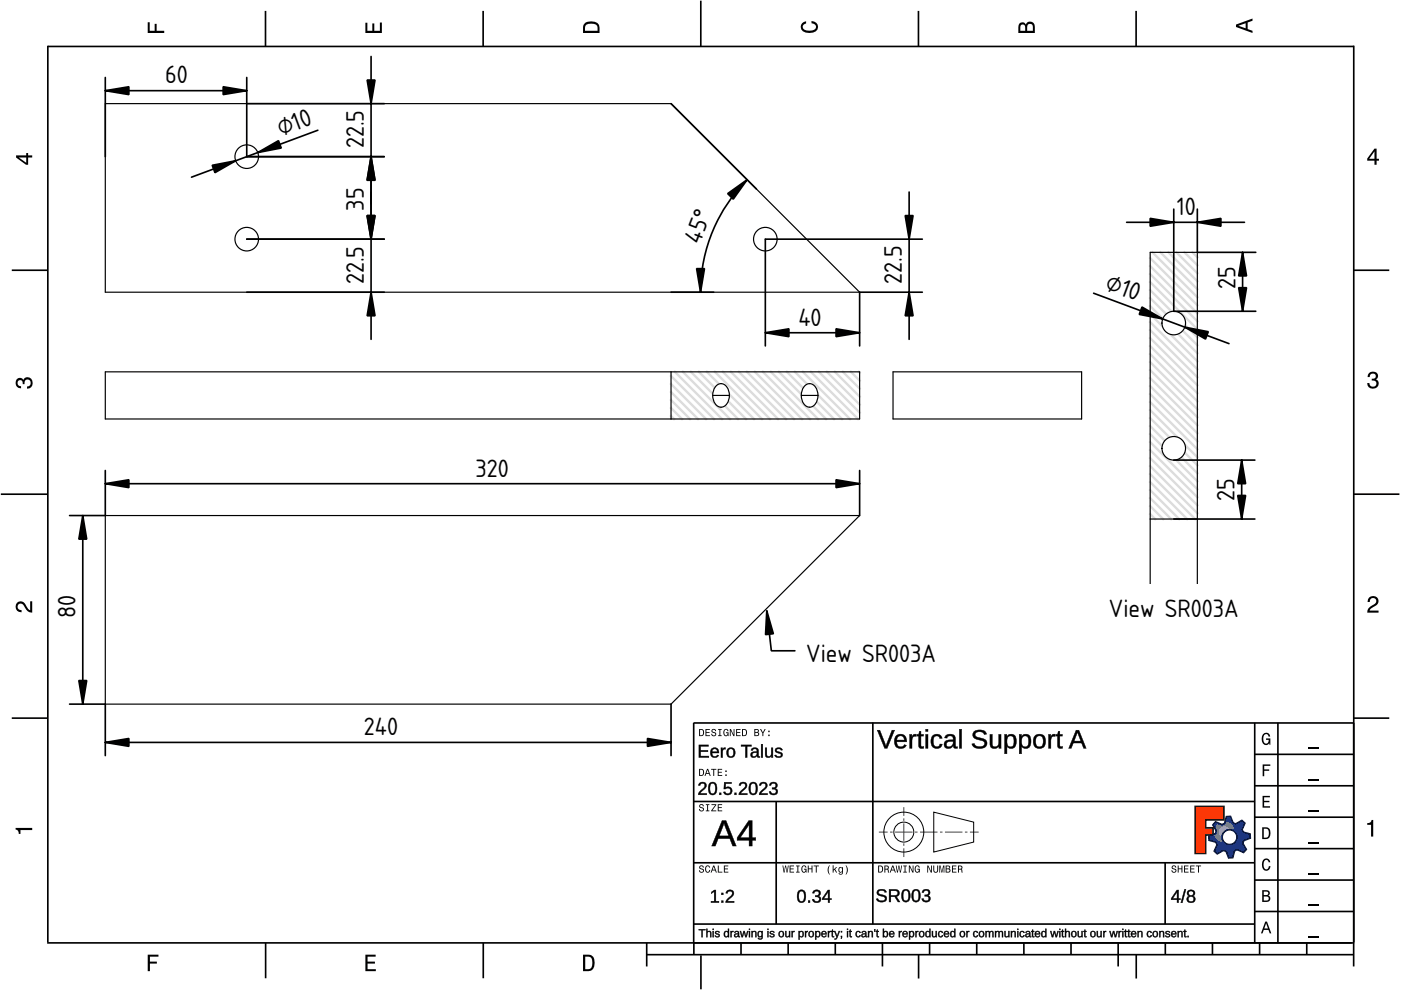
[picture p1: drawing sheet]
<svg xmlns="http://www.w3.org/2000/svg" width="297mm" height="210mm" viewBox="0 0 297 210" stroke-linecap="round" stroke-linejoin="round" font-family="sans-serif">
<defs><g id="words">
<g font-size="5">
<text x="35" y="17.7">60</text>
<text x="59.5" y="28.8" transform="rotate(-20 59.5 28.8)">⌀10</text>
<text x="77.2" y="31.5" transform="rotate(-90 77.2 31.5)">22.5</text>
<text x="77.1" y="44.6" transform="rotate(-90 77.1 44.6)">35</text>
<text x="249.5" y="45.6">10</text>
<text x="148.4" y="51.9" transform="rotate(-69 148.4 51.9)">45°</text>
<text x="77.2" y="60.3" transform="rotate(-90 77.2 60.3)">22.5</text>
<text x="191.2" y="60.2" transform="rotate(-90 191.2 60.2)">22.5</text>
<text x="234.1" y="61.3" transform="rotate(20 234.1 61.3)">⌀10</text>
<text x="261.9" y="61.4" transform="rotate(-90 261.9 61.4)">25</text>
<text x="169.3" y="69">40</text>
<text x="100.8" y="101">320</text>
<text x="261.7" y="106.3" transform="rotate(-90 261.7 106.3)">25</text>
<text x="16" y="131" transform="rotate(-90 16 131)">80</text>
<text x="235.1" y="130.8">View SR003A</text>
<text x="170.9" y="140.4">View SR003A</text>
<text x="77.2" y="155.9">240</text>
</g>
</g></defs>
<g fill="none" stroke="#000" stroke-width=".35">
<path d="M10.1 9.7v190.1M10.1 9.9h277M56.3 2.3v7.5M102.4 2.3v7.5M148.6 .1v9.8M194.7 2.3v7.5M240.9 2.3v7.5M287 9.7v195.2M2.5 57.3h7.5M287.1 57.3h7.4M.2 104.8h10M287 104.8h9.7"/>
<path d="M2.5 152.3h7.5M147 153.3h140.1M147.1 153.3v49.1M185.1 153.2v42.8M266 159.9h21M266 153.3v46.7M270.9 153.3v46.7M287.1 152.3h7.4M147 169.9h119M164.6 169.9v26M266 179.9h21M266 173.3h21"/>
<path d="M266 166.6h21M10 199.9h277.1M56.3 199.9v7.5M102.5 199.9v7.5M137.1 199.9v5M147 195.9h119M147 182.9h119M157.1 199.9v2.5M167.1 199.9v2.5M177.1 199.9v2.5M187.1 199.9v5M197.1 199.9v2.5"/>
<path d="M207.1 199.9v2.5M217.1 199.9v2.5M227.1 199.9v2.5M237.1 199.9v5M247 182.9v13M247.1 199.9v2.5M257.1 199.9v2.5M266 193.3h21M266 186.6h21M267.1 199.9v2.5M277.1 199.9v2.5M137.1 202.4h150"/>
<path d="M148.6 202.6v7.2M194.8 202.4v5.1M240.9 202.4v5.1"/>
</g>
<g fill="#000">
<path d="M31.3 4.7h.4v1.8h1.1v-1.4h.4v1.4h1.6v.5h-3.5z" fill-rule="evenodd"/>
<path d="M77.5 4.8h.4v1.7h1v-1.5h.5v1.5h1.1v-1.7h.5v2.2h-3.5z" fill-rule="evenodd"/>
<path d="M124.1 4.9a2.19 2.19 0 0 0-.5 2.1h3.5v-1.2a1.42 1.42 0 0 0-1.7-1.3zM124.3 5.2a2.14 2.14 0 0 1 2.3 .3l.1 1h-2.7l.1-1z" fill-rule="evenodd"/>
<path d="M170.1 4.9l.8-.4v.5a.7 .7 0 0 0-.7 .5 .7 .7 0 0 0 .3 .8 1.69 1.69 0 0 0 2.5-.6 .9 .9 0 0 0-.9-.8v-.5a1.24 1.24 0 0 1 1.3 1.1 1.24 1.24 0 0 1-1 1.4 2.22 2.22 0 0 1-2.5-.7l-.1-.5z" fill-rule="evenodd"/>
<path d="M216.1 5l-.2 .8v1.2h3.5v-1.3a.98 .98 0 0 0-.7-1.1 .98 .98 0 0 0-1.2 .6 .84 .84 0 0 0-1.4-.2zM216.4 5.3a.54 .54 0 0 1 .7-.1 .54 .54 0 0 1 .3 .6v.7h-1.1zM217.9 5.2a.62 .62 0 0 1 .7-.1 .62 .62 0 0 1 .4 .6v.8h-1.2z" fill-rule="evenodd"/>
<path d="M262.1 5.2v.5l3.5 1.3v-.5l-1.1-.3v-1.4l1.1-.4v-.5zM262.6 5.5l1.5-.6v1.1z" fill-rule="evenodd"/>
<path d="M3.4 32.9v.5l2.1 1.5h.5v-1.5h.8v-.5h-.8v-.5h-.4v.5zM4 33.4h1.6v1.1z" fill-rule="evenodd"/>
<path d="M291.4 31.5l-1.5 2.1v.5h1.5v.8h.5v-.8h.5v-.4h-.5v-2.2zM291.4 32.1v1.6h-1.1z" fill-rule="evenodd"/>
<path d="M3.6 80.4a.86 .86 0 0 1 1.4 .1 1.06 1.06 0 0 1 1.2-.5 1.06 1.06 0 0 1 .7 1.2 1.1 1.1 0 0 1-1.2 1.2v-.4a.71 .71 0 0 0 .8-1 .71 .71 0 0 0-1.3-.1v.6h-.4a.61 .61 0 0 0-.3-.8 .61 .61 0 0 0-.8 .2 .61 .61 0 0 0 .2 .8l.6 .2v.4a1.15 1.15 0 0 1-1.2-.6 1.15 1.15 0 0 1 .3-1.3z" fill-rule="evenodd"/>
<path d="M290.3 79.1a1.08 1.08 0 0 1 1.3-.2 1.08 1.08 0 0 1 .5 1.3l-.4 .2a1.06 1.06 0 0 1 .6 1.3 1.06 1.06 0 0 1-1.2 .7 1.1 1.1 0 0 1-1.2-1.2h.4a.71 .71 0 0 0 1 .8 .71 .71 0 0 0 .1-1.3h-.6v-.4a.61 .61 0 0 0 .8-.3 .61 .61 0 0 0-.2-.8 .61 .61 0 0 0-.8 .2l-.2 .5h-.4z" fill-rule="evenodd"/>
<path d="M3.6 127.8a1.22 1.22 0 0 1 2 .7l.4 .6 .4 .3v-1.9h.4v2.4a1.8 1.8 0 0 1-1.7-1.4 .71 .71 0 0 0-.9-.5 .71 .71 0 0 0-.5 .8 .71 .71 0 0 0 .9 .6v.4a1.18 1.18 0 0 1-1.2-.6 1.18 1.18 0 0 1 .2-1.4z" fill-rule="evenodd"/>
<path d="M290.3 126.7a1.18 1.18 0 0 1 1.9 .3 1.18 1.18 0 0 1-1 1.7l-.5 .3-.3 .5h1.9v.4h-2.4a1.8 1.8 0 0 1 1.4-1.7 .71 .71 0 0 0 .5-.9 .71 .71 0 0 0-.9-.5 .71 .71 0 0 0-.5 .8h-.4z" fill-rule="evenodd"/>
<path d="M148.2 154.6v1.5h.5a.77 .77 0 0 0 .6-.8 .77 .77 0 0 0-.6-.7zM148.4 154.8a.58 .58 0 0 1 .7 .5 .58 .58 0 0 1-.7 .6zM149.6 154.6v1.5h.9v-.2h-.7v-.5h.6v-.2h-.6v-.4h.7v-.2zM151 154.7a.53 .53 0 0 0 0 .6 .53 .53 0 0 0 .6 .2 .32 .32 0 0 1-.3 .5 .32 .32 0 0 1-.3-.4h-.2a.5 .5 0 0 0 .7 .5 .5 .5 0 0 0 .1-.8l-.4-.1a.28 .28 0 0 1-.1-.4 .28 .28 0 0 1 .4-.1 .28 .28 0 0 1 .1 .3h.2a.51 .51 0 0 0-.3-.4 .51 .51 0 0 0-.5 .1zM152.3 154.6v.2h.2v1.1h-.2v.2h.7v-.2h-.3v-1.1h.3v-.2zM153.5 154.7a.81 .81 0 0 0 .5 1.4l.3-.2 .2 .2v-.8h-.6v.1h.4l-.2 .5a.6 .6 0 0 1-.5-.6 .6 .6 0 0 1 .4-.6l.2 .3h.2l-.1-.3a.53 .53 0 0 0-.8 0zM154.7 154.6v1.5h.2v-1.3l.6 1.3h.2v-1.5h-.2v1.2l-.5-1.2zM156.1 154.6v1.5h.9v-.2h-.7v-.5h.6v-.2h-.6v-.4h.7v-.2zM157.3 154.6v1.5h.5a.77 .77 0 0 0 .6-.8 .77 .77 0 0 0-.6-.7zM157.5 154.8a.58 .58 0 0 1 .7 .5 .58 .58 0 0 1-.7 .6zM159.9 154.6v1.5h.6a.42 .42 0 0 0 .5-.3 .42 .42 0 0 0-.3-.5l.2-.2-.1-.4zM160.1 154.8h.3a.23 .23 0 0 1 .3 .2 .23 .23 0 0 1-.3 .2h-.3zM160.1 155.4h.4a.26 .26 0 0 1 .3 .2 .26 .26 0 0 1-.3 .3h-.4zM161.1 154.6l.5 .9v.6h.2v-.6l.5-.9h-.2l-.4 .7-.3-.7zM162.9 155.8v.3h.3v-.3zM162.9 154.9v.3h.3v-.3z" fill-rule="evenodd"/>
<path d="M267.8 155.7a.85 .85 0 0 1 .9-.3 .85 .85 0 0 1 .6 .8h-.3l-.1-.3a.49 .49 0 0 0-.4-.3 .49 .49 0 0 0-.5 .3 1.2 1.2 0 0 0 .4 1.8 .66 .66 0 0 0 .6-.8h-.6v-.3h.9v1.3h-.1l-.1-.3-.3 .3a.85 .85 0 0 1-1.2-.7v-1.1z" fill-rule="evenodd"/>
<path d="M3.3 175.5h3.5v.5h-2.5v.8h-.3a.77 .77 0 0 0-.7-.9z" fill-rule="evenodd"/>
<path d="M148.4 170.6a.53 .53 0 0 0 0 .6 .53 .53 0 0 0 .6 .2 .32 .32 0 0 1-.3 .5 .32 .32 0 0 1-.3-.4h-.2a.5 .5 0 0 0 .7 .6 .5 .5 0 0 0 .1-.9l-.4-.1a.28 .28 0 0 1-.1-.4 .28 .28 0 0 1 .4-.1 .28 .28 0 0 1 .1 .4h.2a.51 .51 0 0 0-.3-.5 .51 .51 0 0 0-.5 .1zM149.7 170.5v.2h.2v1.1h-.2v.2h.7v-.2h-.3v-1.1h.3v-.2zM150.8 170.5v.2h.8l-.8 1.3h1.1v-.2h-.9l.9-1.3zM152.2 170.5v1.5h.9v-.2h-.7v-.5h.6v-.2h-.6v-.4h.7v-.2z" fill-rule="evenodd"/>
<path d="M148.2 163v1.5h.5a.77 .77 0 0 0 .6-.7 .77 .77 0 0 0-.6-.8zM148.4 163.2a.57 .57 0 0 1 .7 .6 .57 .57 0 0 1-.7 .5zM149.9 163l-.5 1.5h.2l.1-.4h.6l.2 .4h.2l-.6-1.5zM150 163.2l.3 .7h-.5zM150.8 163v.2h.4v1.3h.2v-1.3h.5v-.2zM152.2 163v1.5h.9v-.2h-.7v-.5h.6v-.2h-.6v-.4h.7v-.2zM153.8 164.2v.3h.3v-.3zM153.8 163.4v.3h.3v-.3z" fill-rule="evenodd"/>
<path d="M253.4 171h6.1v2.8h-3.9v1.7h1.6v1.5h-1.6v4h-2.2z" fill-rule="evenodd"/>
<path d="M257.7 174.3l-.5 .6 .7 1.3-.2 .6-1.4 .5v.9l1.5 .4 .3 .5-.7 1.4 .7 .5 1.3-.7 .6 .2 .5 1.4 .9-.1 .3-1.4 .6-.3 1.4 .6 .5-.6-.7-1.3 .2-.6 1.4-.5-.1-.9-1.4-.4-.3-.5 .6-1.4-.6-.6-1.3 .8-.6-.2-.5-1.4h-.9l-.4 1.5-.5 .2zM259.1 177.5a1.6 1.6 0 0 1 3.2 0 1.6 1.6 0 0 1-3.2 0z" fill-rule="evenodd"/>
<path d="M267.7 168.7h1.5v.3h-1.2v.8h1.1v.3h-1.1v.8h1.3v.3h-1.6z" fill-rule="evenodd"/>
<path d="M267.7 162.1h1.6v.3h-1.3v.7h1.1v.3h-1.1v1.2h-.3z" fill-rule="evenodd"/>
<path d="M267.6 175.4v2.5h.8a1.37 1.37 0 0 0 .7-2.2 1.56 1.56 0 0 0-1.5-.3zM267.9 175.7a.98 .98 0 0 1 1.2 .7 .98 .98 0 0 1-.7 1.2h-.5z" fill-rule="evenodd"/>
<path d="M289.9 174.5a.77 .77 0 0 0 .9-.6h.4v3.5h-.5v-2.5h-.8z" fill-rule="evenodd"/>
<path d="M148.4 183.6a.53 .53 0 0 0 0 .6 .53 .53 0 0 0 .6 .2 .32 .32 0 0 1-.3 .5 .32 .32 0 0 1-.3-.4h-.2a.5 .5 0 0 0 .7 .6 .5 .5 0 0 0 .1-.9l-.4-.1a.28 .28 0 0 1-.1-.4 .28 .28 0 0 1 .4-.1 .28 .28 0 0 1 .1 .4h.2a.51 .51 0 0 0-.3-.5 .51 .51 0 0 0-.5 .1zM149.6 183.7l-.1 .2a.67 .67 0 0 0 .1 .9 .67 .67 0 0 0 .8 .1l.2-.4h-.2l-.2 .3a.6 .6 0 0 1-.5-.5 .6 .6 0 0 1 .4-.6l.3 .3h.2l-.2-.4a.5 .5 0 0 0-.8 .1zM151.2 183.5l-.5 1.5h.2l.1-.4h.6l.2 .4h.2l-.6-1.5zM151.3 183.7l.3 .7h-.5zM152.2 183.5v1.5h1v-.2h-.8v-1.3zM153.5 183.5v1.5h.9v-.2h-.7v-.5h.6v-.2h-.6v-.4h.7v-.2z" fill-rule="evenodd"/>
<path d="M165.9 183.5l.3 1.5h.1l.3-1.3 .2 1.3h.2l.2-1.5h-.1l-.2 1.3-.2-1.3h-.2l-.2 1.3-.2-1.3zM167.4 183.5v1.5h1v-.2h-.8v-.5h.7v-.2h-.7v-.4h.7v-.2zM168.8 183.5v.2h.3v1.1h-.3v.2h.7v-.2h-.2v-1.1h.2v-.2zM170.1 183.7a.82 .82 0 0 0 .5 1.3l.3-.2 .1 .2v-.8h-.5v.2h.3l-.2 .4a.6 .6 0 0 1-.5-.5 .6 .6 0 0 1 .5-.6l.2 .3h.2l-.2-.4a.53 .53 0 0 0-.7 .1zM171.3 183.5v1.5h.2v-.7h.6v.7h.2v-1.5h-.2v.6h-.6v-.6zM172.5 183.5v.2h.5v1.3h.2v-1.3h.4v-.2zM175.8 183.5a1.35 1.35 0 0 0 .2 1.9 1.84 1.84 0 0 1 0-1.9zM176.5 183.5v1.5h.2v-.4l.2-.2 .4 .6h.2l-.4-.7 .4-.5h-.2l-.6 .6v-.9zM177.9 184a.59 .59 0 0 0-.2 .7 .59 .59 0 0 0 .7 .3l.1-.2a.31 .31 0 0 1-.1 .5 .31 .31 0 0 1-.4-.2h-.2a.47 .47 0 0 0 .5 .4 .47 .47 0 0 0 .4-.5v-1.2h-.2v.2l-.3-.2zM178 184.1l.1-.1a.42 .42 0 0 1 .4 .4 .42 .42 0 0 1-.4 .5l-.1-.3zM179.3 183.5a1.85 1.85 0 0 1 0 1.9 1.22 1.22 0 0 0 0-1.9z" fill-rule="evenodd"/>
<path d="M186.2 183.5v1.5h.5a.77 .77 0 0 0 .6-.7 .77 .77 0 0 0-.6-.8zM186.4 183.7a.58 .58 0 0 1 .6 .6 .58 .58 0 0 1-.6 .5zM187.5 183.5v1.5h.2v-.6a.45 .45 0 0 1 .5 .1 .45 .45 0 0 1 .1 .5h.2l-.2-.7a.42 .42 0 0 0 .1-.5 .42 .42 0 0 0-.4-.3zM187.7 183.7h.2a.26 .26 0 0 1 .4 .3 .26 .26 0 0 1-.4 .2h-.2zM189.2 183.5l-.6 1.5h.2l.2-.4h.6l.1 .4h.2l-.5-1.5zM189.3 183.7l.2 .7h-.4zM189.9 183.5l.3 1.5h.2l.2-1.3 .2 1.3h.2l.3-1.5h-.2l-.2 1.3-.2-1.3h-.2l-.2 1.3-.2-1.3zM191.5 183.5v.2h.3v1.1h-.3v.2h.8v-.2h-.3v-1.1h.3v-.2zM192.7 183.5v1.5h.2v-1.2l.5 1.2h.3v-1.5h-.2v1.2l-.6-1.2zM194.1 183.7a.81 .81 0 0 0 .5 1.3l.3-.2 .1 .2v-.8h-.5v.2h.3l-.2 .4a.6 .6 0 0 1-.5-.5 .6 .6 0 0 1 .5-.6l.2 .3h.2l-.2-.4a.53 .53 0 0 0-.7 .1zM196.6 183.5v1.5h.2v-1.2l.6 1.2h.2v-1.5h-.2v1.2l-.6-1.2zM197.9 183.5v.9a.52 .52 0 0 0 .5 .6 .52 .52 0 0 0 .5-.6v-.9h-.2v.9a.33 .33 0 0 1-.3 .5 .33 .33 0 0 1-.3-.5v-.9zM199.2 183.5v1.5h.1v-1.4l.3 1.4h.2l.3-1.4v1.4h.1v-1.5h-.2l-.3 1.3-.3-1.3zM200.5 183.5v1.5h.6a.42 .42 0 0 0 .4-.3 .42 .42 0 0 0-.2-.5l.2-.2-.1-.4zM200.7 183.7h.3a.23 .23 0 0 1 .3 .2 .23 .23 0 0 1-.3 .2h-.3zM200.7 184.3h.3a.26 .26 0 0 1 .3 .3 .26 .26 0 0 1-.3 .2h-.3zM201.8 183.5v1.5h1v-.2h-.8v-.5h.7v-.2h-.7v-.4h.8v-.2zM203.1 183.5v1.5h.2v-.6a.45 .45 0 0 1 .5 .1 .45 .45 0 0 1 .1 .5h.2l-.2-.7a.42 .42 0 0 0 .1-.5 .42 .42 0 0 0-.4-.3zM203.3 183.7h.3a.26 .26 0 0 1 .3 .3 .26 .26 0 0 1-.4 .2h-.2z" fill-rule="evenodd"/>
<path d="M248.5 183.6a.53 .53 0 0 0 0 .6 .53 .53 0 0 0 .6 .2 .32 .32 0 0 1-.2 .5 .32 .32 0 0 1-.3-.4h-.2a.5 .5 0 0 0 .6 .6 .5 .5 0 0 0 .2-.9l-.4-.1a.28 .28 0 0 1-.1-.4 .28 .28 0 0 1 .3-.1 .28 .28 0 0 1 .2 .4h.2a.51 .51 0 0 0-.3-.5 .51 .51 0 0 0-.6 .1zM249.7 183.5v1.5h.2v-.7h.6v.7h.2v-1.5h-.2v.6h-.6v-.6zM251 183.5v1.5h1v-.2h-.8v-.5h.7v-.2h-.7v-.4h.8v-.2zM252.3 183.5v1.5h1v-.2h-.8v-.5h.7v-.2h-.7v-.4h.8v-.2zM253.5 183.5v.2h.5v1.3h.2v-1.3h.5v-.2z" fill-rule="evenodd"/>
<path d="M268.3 195.4l-1 2.5h.4l.2-.7h1l.3 .7h.3l-.9-2.5zM268.4 195.8l.4 1.1h-.7z" fill-rule="evenodd"/>
<path d="M267.6 188.7v2.5h1a.7 .7 0 0 0 .7-.5 .7 .7 0 0 0-.4-.8 .61 .61 0 0 0 .3-.8 .61 .61 0 0 0-.7-.4zM267.9 189h.6a.38 .38 0 0 1 .4 .4 .38 .38 0 0 1-.5 .4h-.5zM267.9 190.1h.6a.44 .44 0 0 1 .5 .4 .44 .44 0 0 1-.5 .4h-.6z" fill-rule="evenodd"/>
<path d="M267.8 182.3a.85 .85 0 0 1 .9-.3 .85 .85 0 0 1 .6 .8h-.3l-.1-.2a.47 .47 0 0 0-.4-.3 .47 .47 0 0 0-.4 .3 1.21 1.21 0 0 0 .4 1.7 .64 .64 0 0 0 .5-.7h.4a.89 .89 0 0 1-.8 1 .89 .89 0 0 1-1-.7v-1.1z" fill-rule="evenodd"/>
<path d="M31.3 202.4h2.3v.4h-1.8v1.1h1.5v.4h-1.5v1.6h-.5z" fill-rule="evenodd"/>
<path d="M77.5 202.4h2.1v.4h-1.7v1.1h1.6v.4h-1.6v1.2h1.8v.4h-2.2z" fill-rule="evenodd"/>
<path d="M123.6 202.4v3.5h1.2a1.42 1.42 0 0 0 1.3-1.7 1.38 1.38 0 0 0-1.3-1.8zM124.1 202.8l1 .1a1.89 1.89 0 0 1 0 2.5l-1 .1z" fill-rule="evenodd"/>
</g>
<path d="M277.3 158.6h2.2M277.3 178.6h2.2M277.3 172h2.2M277.3 165.3h2.2M277.3 198.6h2.2M277.3 192h2.2M277.3 185.3h2.2" fill="none" stroke="#000" stroke-width=".25"/>
<g fill="#000">
<path d="M186 154.8h.5l1.3 3.4 1.3-3.4h.6l-1.6 3.9h-.5zM190 156a1.34 1.34 0 0 1 1.6-.2 1.34 1.34 0 0 1 .6 1.5h-2.1a.86 .86 0 0 0 .6 1 .86 .86 0 0 0 1-.4l.5 .1a1.4 1.4 0 0 1-1.9 .6 1.4 1.4 0 0 1-.7-1.8zM190.4 156.3l-.3 .6h1.6a.79 .79 0 0 0-.4-.8 .79 .79 0 0 0-.9 .2zM192.9 155.7h.4v.6a.71 .71 0 0 1 .9-.6v.4a.74 .74 0 0 0-.7 .2 .74 .74 0 0 0-.1 .8v1.6h-.5zM194.9 155.1h.4v.6h.5v.4h-.5v2l.1 .2h.4v.3l-.3 .1a.6 .6 0 0 1-.7-.7v-1.9h-.4v-.4h.4zM196.3 154.6h.5v.5h-.5zM196.3 155.7h.5v3h-.5zM197.7 156a1.2 1.2 0 0 1 2.1 .5l-.6 .1a.69 .69 0 0 0-.7-.6 .69 .69 0 0 0-.6 .8v.4a.79 .79 0 0 0 .2 1 .79 .79 0 0 0 1.1-.1l.1-.4 .5 .1a1.24 1.24 0 0 1-1.5 .9 1.24 1.24 0 0 1-.9-1.5zM200.6 155.9a1.17 1.17 0 0 1 1.3-.3 1.17 1.17 0 0 1 .7 1v1.5l.1 .2h.3v.3a.59 .59 0 0 1-.6 .1 .59 .59 0 0 1-.3-.6 1 1 0 0 1-1.2 .6 1 1 0 0 1-.7-1.1l.4-.6 1.5-.1a.67 .67 0 0 0-.5-.9 .67 .67 0 0 0-.8 .5h-.5zM200.9 157.4a.61 .61 0 0 0 .1 .9 .61 .61 0 0 0 .9-.3l.2-.8zM203.4 154.6h.5v4.1h-.5zM206.4 155.2a1.77 1.77 0 0 1 2.8 .4l-.5 .1a1.08 1.08 0 0 0-1-.5 1.08 1.08 0 0 0-1 .6 1.68 1.68 0 0 0 1.6 .8 1.07 1.07 0 0 1 1 1.2 1.07 1.07 0 0 1-1.3 .9h-.3a1.47 1.47 0 0 1-1.6-1l.5-.1a1.29 1.29 0 0 0 2.1 .2 .95 .95 0 0 0-1.1-.9 1.14 1.14 0 0 1-1.2-1.7zM209.9 155.7h.5v1.9a.71 .71 0 0 0 .8 .8 .71 .71 0 0 0 .5-1v-1.7h.5l.1 3h-.5v-.5a.99 .99 0 0 1-1.2 .5 .99 .99 0 0 1-.7-1zM213 155.7h.5v.5a1.12 1.12 0 0 1 1.4-.4 1.12 1.12 0 0 1 .6 1.4 1.15 1.15 0 0 1-.4 1.3 1.15 1.15 0 0 1-1.5-.1l-.1-.2v1.6h-.5zM213.7 156.3a1.63 1.63 0 0 0 .3 2h.5a1.57 1.57 0 0 0 0-2.2h-.4zM216.1 155.7h.5v.5a1.12 1.12 0 0 1 1.4-.4 1.12 1.12 0 0 1 .6 1.4 1.15 1.15 0 0 1-.4 1.3 1.15 1.15 0 0 1-1.5-.1l-.1-.2v1.6h-.5zM216.8 156.3a1.63 1.63 0 0 0 .3 2h.5a1.57 1.57 0 0 0 0-2.2h-.4zM219.5 155.9a1.39 1.39 0 0 1 1.7 0 1.39 1.39 0 0 1 .5 1.6 1.32 1.32 0 0 1-1.5 1.2 1.32 1.32 0 0 1-1.1-1.5v-.6zM219.9 156.1a1.58 1.58 0 0 0 .2 2.2h.3a.88 .88 0 0 0 .8-1.1 .85 .85 0 0 0-.3-1 .85 .85 0 0 0-1-.1zM222.3 155.7h.5v.6a.71 .71 0 0 1 .9-.6v.4a.74 .74 0 0 0-.8 .2 .74 .74 0 0 0-.1 .8v1.6h-.5zM224.4 155.1h.3v.6h.5v.4h-.5v2l.2 .2h.4v.3l-.3 .1a.6 .6 0 0 1-.8-.7v-1.9h-.3v-.4h.3zM228.2 154.8h.5l1.6 3.9h-.5l-.5-1.2h-1.7l-.5 1.2h-.5zM228.4 155.2l-.7 1.9h1.5z"/>
<path d="M185.9 154.8h.7l1.2 3.4 1.3-3.4h.6l-1.6 3.9h-.6zM186 154.8l1.6 3.9h.5l1.6-3.9h-.6l-1.3 3.5-1.3-3.5zM189.9 156a1.36 1.36 0 0 1 1.7-.3 1.36 1.36 0 0 1 .6 1.6h-2a.84 .84 0 0 0 .5 .9 .84 .84 0 0 0 1-.4l.5 .2a1.44 1.44 0 0 1-1.9 .6 1.44 1.44 0 0 1-.7-1.8zM190 156.1a1.53 1.53 0 0 0-.2 1.7 1.53 1.53 0 0 0 1.6 .8l.7-.5-.4-.2a.78 .78 0 0 1-1.2 .4l-.3-.4-.1-.7 2.1 .1a1.3 1.3 0 0 0-.6-1.5 1.3 1.3 0 0 0-1.6 .3zM190.4 156.3l-.3 .6h1.6a.75 .75 0 0 0-.4-.8 .75 .75 0 0 0-.9 .2zM190.3 156.2a.81 .81 0 0 1 1-.2 .81 .81 0 0 1 .4 1h-1.6zM192.8 155.7h.6l-.1 .6a.65 .65 0 0 1 1-.6v.5a.69 .69 0 0 0-.8 .2 .69 .69 0 0 0-.1 .7v1.6h-.6zM192.9 155.7v3h.5l-.1-1.6a.74 .74 0 0 1 .2-.8 .74 .74 0 0 1 .7-.2v-.4a.96 .96 0 0 0-.9 .7v-.7zM194.9 155h.4v.7h.5v.4h-.5v2l.1 .1h.5v.4a.79 .79 0 0 1-1.2-.6l.1-1.9h-.4v-.4h.4zM194.9 155.1l-.1 .7-.4-.1v.4l.4-.1v2a.65 .65 0 0 0 .3 .6 .65 .65 0 0 0 .7 0v-.3h-.4l-.2-.4v-1.9l.6 .1v-.4l-.6 .1 .1-.7zM196.2 154.6h.6v.5h-.6zM196.3 154.6v.5h.5v-.5zM196.2 155.7h.6v3h-.6zM196.3 155.7v3h.5v-3zM197.7 156a1.24 1.24 0 0 1 1.2-.4 1.24 1.24 0 0 1 .9 1h-.5a.66 .66 0 0 0-.8-.5 .66 .66 0 0 0-.6 .7v.4a.77 .77 0 0 0 .2 .9 .77 .77 0 0 0 .9 0l.2-.4h.6a1.15 1.15 0 0 1-.7 1 1.15 1.15 0 0 1-1.3-.2 2.01 2.01 0 0 1-.1-2.5zM197.7 156.1a1.56 1.56 0 0 0 .9 2.6l.6-.1 .3-.4 .3-.4-.5-.1a.72 .72 0 0 1-.8 .7 .72 .72 0 0 1-.6-.9l-.1-.3a.81 .81 0 0 1 .4-1.1 .81 .81 0 0 1 1.1 .3l-.1 .2 .6-.1a1.18 1.18 0 0 0-2.1-.4zM200.5 155.9a1.26 1.26 0 0 1 2.1 .7v1.5l.1 .2h.4v.3a.6 .6 0 0 1-.7 .1 .6 .6 0 0 1-.3-.6 1.03 1.03 0 0 1-1.3 .7 1.03 1.03 0 0 1-.7-1.3 1.03 1.03 0 0 1 1.3-.7l.6 .1a.64 .64 0 0 0-.4-.8 .64 .64 0 0 0-.8 .4h-.6zM200.7 155.9l-.4 .6h.5a.62 .62 0 0 1 .4-.6 .62 .62 0 0 1 .6 .2l.3 .2v.6h-.7a.94 .94 0 0 0-1.2 .5 .94 .94 0 0 0 .5 1.2 .94 .94 0 0 0 1.2-.3l.2-.3a.55 .55 0 0 0 .3 .6 .55 .55 0 0 0 .6 0v-.3l-.3 .1-.1-.3-.1-1.5a1.12 1.12 0 0 0-.7-.9 1.12 1.12 0 0 0-1.1 .2zM200.9 157.4a.57 .57 0 0 0 .1 .9 .57 .57 0 0 0 .8-.3l.3-.8zM200.8 157.3l1.3-.1a.85 .85 0 0 1-.4 1 .85 .85 0 0 1-1.1-.2zM203.3 154.6h.6v4.1h-.6zM203.4 154.6v4.1h.5v-4.1zM206.4 155.2a1.81 1.81 0 0 1 2.8 .4l-.5 .2a1.06 1.06 0 0 0-1-.6 1.06 1.06 0 0 0-.9 .6 1.49 1.49 0 0 0 1.4 .7 1.13 1.13 0 0 1 1.1 1.2 1.13 1.13 0 0 1-1.3 1 1.63 1.63 0 0 1-2-1l.6-.1a1.25 1.25 0 0 0 2.1 .2 .91 .91 0 0 0-1.1-.9 1.18 1.18 0 0 1-1.2-1.7zM206.4 155.3a.99 .99 0 0 0 .9 1.5l.5 .1a.77 .77 0 0 1 .8 .3 .77 .77 0 0 1-.1 1 1.42 1.42 0 0 1-2-.6l-.4 .1a1.88 1.88 0 0 0 3.1 .2 1.21 1.21 0 0 0-1.4-1.4v-.1a.75 .75 0 0 1-.9-.2 .75 .75 0 0 1 .1-.9 1.24 1.24 0 0 1 1.7 .4l.5-.1a1.73 1.73 0 0 0-2.8-.3zM209.8 155.7h.6v1.9a.66 .66 0 0 0 .8 .7 .66 .66 0 0 0 .5-.9v-1.7h.6v3h-.5v-.5a1 1 0 0 1-1.2 .5 1 1 0 0 1-.8-1zM209.9 155.7v2a.97 .97 0 0 0 .8 .9 .97 .97 0 0 0 1.1-.5v.6h.5l-.1-3h-.5l.1 1.7a.75 .75 0 0 1-.6 1 .75 .75 0 0 1-.9-.8l.1-1.9zM212.9 155.7h.6v.5a1.02 1.02 0 0 1 1.8-.2 2.18 2.18 0 0 1-.5 2.7 .94 .94 0 0 1-1.3-.5v1.7h-.5zM213 155.7v4.1h.5v-1.6a1.03 1.03 0 0 0 1.1 .5 1.03 1.03 0 0 0 .8-1v-.5a1.12 1.12 0 0 0-.5-1.4 1.12 1.12 0 0 0-1.5 .4l.1-.5zM213.8 156.3a1.6 1.6 0 0 0 .2 2h.5a1.55 1.55 0 0 0 0-2.2zM213.7 156.2a.83 .83 0 0 1 1.1-.1 .83 .83 0 0 1 .2 1.1 .84 .84 0 0 1-.3 1 .84 .84 0 0 1-1.1-.1 2.05 2.05 0 0 1 .1-1.9zM216 155.7h.6v.5a1.02 1.02 0 0 1 1.8-.2 2.18 2.18 0 0 1-.5 2.7 .94 .94 0 0 1-1.3-.5v1.7h-.5zM216.1 155.7v4.1h.5v-1.6a1.03 1.03 0 0 0 1.1 .5 1.03 1.03 0 0 0 .8-1v-.5a1.12 1.12 0 0 0-.5-1.4 1.12 1.12 0 0 0-1.5 .4l.1-.5zM216.9 156.3a1.6 1.6 0 0 0 .2 2h.5a1.55 1.55 0 0 0 0-2.2zM216.8 156.2a.83 .83 0 0 1 1.1-.1 .83 .83 0 0 1 .2 1.1 .84 .84 0 0 1-.3 1 .84 .84 0 0 1-1.1-.1 2.05 2.05 0 0 1 .1-1.9zM219.5 155.9a1.44 1.44 0 0 1 1.8 0 1.44 1.44 0 0 1 .4 1.6 1.36 1.36 0 0 1-1.5 1.2 1.36 1.36 0 0 1-1.2-1.5l.1-.6zM219.6 155.9a1.56 1.56 0 0 0-.5 1.7 1.56 1.56 0 0 0 1.3 1.1 1.33 1.33 0 0 0 1.2-1.9 1.25 1.25 0 0 0-.7-1.1 1.25 1.25 0 0 0-1.3 .2zM219.9 156.2a1.54 1.54 0 0 0 .2 2.1h.3a.84 .84 0 0 0 .7-1.1 .81 .81 0 0 0-.2-1 .81 .81 0 0 0-1 0zM219.9 156.1a.9 .9 0 0 1 1.1 .1 .9 .9 0 0 1 .2 1 .9 .9 0 0 1-.8 1.2 .9 .9 0 0 1-.9-1.2l.1-.7zM222.3 155.7h.5v.6a.65 .65 0 0 1 .9-.6v.5a.69 .69 0 0 0-.7 .2 .69 .69 0 0 0-.2 .7v1.6h-.5zM222.3 155.7v3h.5v-1.6a.74 .74 0 0 1 .1-.8 .74 .74 0 0 1 .8-.2v-.4a.96 .96 0 0 0-1 .7l.1-.7zM224.3 155h.4v.7h.6v.4h-.6l.1 2 .1 .1h.4v.4a.79 .79 0 0 1-1.1-.6v-1.9h-.4v-.4h.4zM224.4 155.1l-.1 .7-.4-.1v.4l.4-.1v2a.65 .65 0 0 0 .3 .6 .65 .65 0 0 0 .7 0v-.3h-.5l-.1-.4v-1.9l.5 .1v-.4l-.5 .1v-.7zM228.1 154.8h.7l1.6 3.9h-.7l-.4-1.2h-1.7l-.4 1.2h-.7zM228.2 154.8l-1.6 3.9h.5l.4-1.2h1.8l.5 1.2h.5l-1.6-3.9zM228.4 155.2l-.7 1.9h1.4zM228.4 155.1l.8 2.1h-1.5z"/>
<path d="M148.3 166a.9 .9 0 0 1 1.4 .1 .9 .9 0 0 1-.5 1.4l-.8 .7h1.5v.4h-1.9l.2-.6 .5-.6a.75 .75 0 0 0 .4-1.2h-.5l-.1 .4h-.5zM148.4 166l-.3 .5h.3a.56 .56 0 0 1 .9-.3 .56 .56 0 0 1-.1 .9l-.9 .8-.2 .6h1.7v-.3l-1.4 .1 .5-.7a.97 .97 0 0 0 .5-1.7h-.7zM150.5 165.9a1.04 1.04 0 0 1 1.3 .1 1.04 1.04 0 0 1 .3 1.2 1.01 1.01 0 0 1-.5 1.2 1.01 1.01 0 0 1-1.2-.2 2.22 2.22 0 0 1 .1-2.3zM150.6 166a1.81 1.81 0 0 0 .2 2.5 1 1 0 0 0 1.2-1.3 .97 .97 0 0 0-.3-1.1 .97 .97 0 0 0-1.1-.1zM150.8 166.2a1.79 1.79 0 0 0 .1 2h.4a1.62 1.62 0 0 0 0-2zM150.7 166.2l.6-.1a1.65 1.65 0 0 1 0 2.2h-.4a1.69 1.69 0 0 1-.2-2.1zM152.5 168.1h.4v.5h-.4zM152.5 168.1v.4h.4v-.4zM153.5 165.8h1.6v.4l-1.2-.1-.1 .9a.93 .93 0 0 1 1.5 .6 .93 .93 0 0 1-1.3 1l-.6-.5-.1-.2 .4-.1a.57 .57 0 0 0 .9 .3 .57 .57 0 0 0 .1-.8 .57 .57 0 0 0-.9 0h-.4zM153.6 165.9l-.1 1.4h.3a.64 .64 0 0 1 1 0 .64 .64 0 0 1-.2 .9 .64 .64 0 0 1-.9-.3h-.3a.88 .88 0 0 0 1.4 .5 .88 .88 0 0 0-.2-1.5l-.8 .2v-1h1.3v-.2zM155.7 168.1h.5v.5h-.5zM155.7 168.1v.4h.4v-.4zM156.9 166a.9 .9 0 0 1 1.4 .1 .9 .9 0 0 1-.5 1.4l-.8 .7h1.5v.4h-1.9l.2-.6 .5-.6a.75 .75 0 0 0 .4-1.2h-.5l-.1 .4h-.5zM157 166l-.3 .5h.3a.56 .56 0 0 1 .9-.3 .56 .56 0 0 1-.1 .9l-.9 .8-.2 .6h1.7v-.3l-1.4 .1 .5-.7a.97 .97 0 0 0 .5-1.7h-.7zM159.1 165.9a1.04 1.04 0 0 1 1.3 .1 1.04 1.04 0 0 1 .3 1.2 1.01 1.01 0 0 1-.5 1.2 1.01 1.01 0 0 1-1.2-.2 2.22 2.22 0 0 1 .1-2.3zM159.2 166a1.81 1.81 0 0 0 .2 2.5 1 1 0 0 0 1.2-1.3 .97 .97 0 0 0-.3-1.1 .97 .97 0 0 0-1.1-.1zM159.4 166.2a1.79 1.79 0 0 0 .1 2h.4a1.62 1.62 0 0 0 0-2zM159.3 166.2l.6-.1a1.65 1.65 0 0 1 0 2.2h-.4a1.69 1.69 0 0 1-.2-2.1zM161.2 166a.9 .9 0 0 1 1.4 .1 .9 .9 0 0 1-.5 1.4l-.8 .7h1.5v.4h-1.9l.2-.6 .5-.6a.75 .75 0 0 0 .4-1.2h-.5l-.1 .4h-.5zM161.3 166l-.3 .5h.3a.56 .56 0 0 1 .9-.3 .56 .56 0 0 1-.1 .9l-.9 .8-.2 .6h1.7v-.3l-1.4 .1 .5-.7a.97 .97 0 0 0 .5-1.7h-.7zM163.4 166a.83 .83 0 0 1 1.1-.1 .83 .83 0 0 1 .1 1.2l-.3 .1a.74 .74 0 0 1 .7 .8 .74 .74 0 0 1-1 .6 .77 .77 0 0 1-.9-.8h.3a.53 .53 0 0 0 .6 .4 .53 .53 0 0 0 .5-.6l-.3-.2h-.5v-.4a.48 .48 0 0 0 .6-.2 .48 .48 0 0 0-.1-.6h-.6l-.1 .4h-.4zM163.4 166l-.3 .5h.4a.54 .54 0 0 1 .6-.5 .54 .54 0 0 1 .4 .8 .54 .54 0 0 1-.8 .2v.3a.58 .58 0 0 1 .9 .5 .58 .58 0 0 1-.9 .5l-.3-.5h-.3a.92 .92 0 0 0 .9 .7 .92 .92 0 0 0 .9-.7l-.2-.4-.5-.2a.71 .71 0 0 0 .5-.9 .71 .71 0 0 0-.9-.4z"/>
<path d="M148.3 166a.86 .86 0 0 1 1.4 .2 .86 .86 0 0 1-.5 1.2l-.8 .8h1.4v.3h-1.7a2.58 2.58 0 0 1 1.2-1.5 .52 .52 0 0 0-.1-.9 .52 .52 0 0 0-.8 .4h-.3zM150.6 166a1 1 0 0 1 1.1 .1 1 1 0 0 1 .3 1.1 .97 .97 0 0 1-.4 1.2 .97 .97 0 0 1-1.2-.2 2.18 2.18 0 0 1 .2-2.2zM150.8 166.2a1.8 1.8 0 0 0 .1 2h.4a1.64 1.64 0 0 0 0-2.1zM152.5 168.1h.4v.4h-.4zM153.6 165.9h1.5v.2h-1.2l-.1 .9a.91 .91 0 0 1 1.2 .2 .91 .91 0 0 1-.1 1.2 .91 .91 0 0 1-1.2 0l-.3-.5h.3a.59 .59 0 0 0 .9 .2 .59 .59 0 0 0 .1-.9 .59 .59 0 0 0-.9 .1h-.3zM155.7 168.1h.4v.4h-.4zM156.9 166a.86 .86 0 0 1 1.4 .2 .86 .86 0 0 1-.5 1.2l-.8 .8h1.4v.3h-1.7a2.58 2.58 0 0 1 1.2-1.5 .52 .52 0 0 0-.1-.9 .52 .52 0 0 0-.8 .4h-.3zM159.2 166a1 1 0 0 1 1.1 .1 1 1 0 0 1 .3 1.1 .97 .97 0 0 1-.4 1.2 .97 .97 0 0 1-1.2-.2 2.18 2.18 0 0 1 .2-2.2zM159.4 166.2a1.8 1.8 0 0 0 .1 2h.4a1.64 1.64 0 0 0 0-2.1zM161.2 166a.86 .86 0 0 1 1.4 .2 .86 .86 0 0 1-.5 1.2l-.8 .8h1.4v.3h-1.7a2.58 2.58 0 0 1 1.2-1.5 .52 .52 0 0 0-.1-.9 .52 .52 0 0 0-.8 .4h-.3zM163.4 166a.79 .79 0 0 1 1.1-.1 .79 .79 0 0 1 .1 1.1l-.3 .2a.72 .72 0 0 1 .6 .8 .72 .72 0 0 1-.9 .6l-.8-.4-.1-.4h.3a.54 .54 0 0 0 .8 .5 .54 .54 0 0 0 .2-.9l-.7-.1v-.3a.52 .52 0 0 0 .8-.2 .52 .52 0 0 0-.4-.7 .52 .52 0 0 0-.6 .4h-.4z"/>
<path d="M148.1 157.9h2.1v.4l-1.7-.1v.9l1.6-.1v.4h-1.6v.9h1.8v.3h-2.2zM148.2 157.9v2.7h2.1v-.3l-1.8 .1v-1.1h1.6v-.2h-1.6v-.9h1.7v-.3zM150.8 158.8a.95 .95 0 0 1 1.2-.2 .95 .95 0 0 1 .4 1.1h-1.4a.57 .57 0 0 0 .4 .6 .57 .57 0 0 0 .7-.3l.3 .1a.89 .89 0 0 1-.7 .6 .89 .89 0 0 1-.9-.3l-.2-.8zM150.9 158.8a1.03 1.03 0 0 0-.1 1.3 1.03 1.03 0 0 0 1.2 .4l.4-.3-.3-.1a.62 .62 0 0 1-.8 .3 .62 .62 0 0 1-.3-.8l1.4 .1a.89 .89 0 0 0-.4-1 .89 .89 0 0 0-1.1 .1zM151.2 159l-.2 .4h1.1l-.4-.6zM151.1 158.9a.57 .57 0 0 1 .7-.1 .57 .57 0 0 1 .3 .6h-1.2zM152.8 158.5h.4v.5a.45 .45 0 0 1 .2-.4 .45 .45 0 0 1 .5-.1v.4a.47 .47 0 0 0-.6 .1 .47 .47 0 0 0 0 .5v1.1h-.5zM152.9 158.6v2h.3v-1.1a.51 .51 0 0 1 .1-.5 .51 .51 0 0 1 .5-.1v-.4a.52 .52 0 0 0-.6 .5v-.4zM154.4 158.7a1.02 1.02 0 0 1 1.2 0 1.02 1.02 0 0 1 .3 1.2 1 1 0 0 1-1.4 .7 1 1 0 0 1-.5-1.4zM154.3 158.8a1.04 1.04 0 0 0-.2 1.2 1.04 1.04 0 0 0 1.1 .6 1.02 1.02 0 0 0 .6-1.3 1.02 1.02 0 0 0-1.2-.7zM154.7 158.9a.9 .9 0 0 0 .2 1.4 .82 .82 0 0 0 .6-.7 .82 .82 0 0 0-.5-.8zM154.6 158.8a.64 .64 0 0 1 .8 .1 .64 .64 0 0 1 .2 .7 .64 .64 0 0 1-.6 .8 .64 .64 0 0 1-.6-.8zM157.1 157.9h2.3v.4l-1-.1v2.4h-.4v-2.4l-.9 .1zM157.1 157.9v.3h1l-.1 2.4h.4v-2.4h.9v-.3zM159.4 158.6a.85 .85 0 0 1 .9-.1 .85 .85 0 0 1 .6 .7v1l.3 .2a.37 .37 0 0 1-.5 .3 .37 .37 0 0 1-.3-.5h.1a.73 .73 0 0 1-.9 .5 .73 .73 0 0 1-.5-.9 .73 .73 0 0 1 .9-.5l.4 .1a.44 .44 0 0 0-.3-.6 .44 .44 0 0 0-.5 .3h-.4zM159.5 158.7l-.3 .4h.3a.5 .5 0 0 1 .7-.4 .5 .5 0 0 1 .3 .7h-.5a.66 .66 0 0 0-.8 .5 .66 .66 0 0 0 .5 .8 .66 .66 0 0 0 .8-.5l.2 .4h.4v-.2h-.2l-.1-.2v-1a.77 .77 0 0 0-.5-.6 .77 .77 0 0 0-.8 .1zM159.7 159.7a.38 .38 0 0 0 0 .6 .38 .38 0 0 0 .6-.1l.2-.6zM159.6 159.7l.9-.2a.57 .57 0 0 1-.3 .8 .57 .57 0 0 1-.8-.3zM161.3 157.8h.5v2.8h-.5zM161.4 157.8v2.8h.3v-2.8zM162.2 158.5h.4v1.4a.45 .45 0 0 0 .5 .5 .45 .45 0 0 0 .4-.7v-1.2h.4v2.1h-.4v-.3a.7 .7 0 0 1-.8 .4 .7 .7 0 0 1-.5-.8zM162.2 158.6l.1 1.3a.69 .69 0 0 0 .5 .7 .69 .69 0 0 0 .8-.4v.4h.3v-2h-.4l.1 1.1a.53 .53 0 0 1-.5 .7 .53 .53 0 0 1-.6-.5l.1-1.3zM164.5 158.6a.91 .91 0 0 1 1.4 .5h-.3a.45 .45 0 0 0-.5-.3 .45 .45 0 0 0-.4 .4l.3 .1a.77 .77 0 0 1 .8 .3 .77 .77 0 0 1 .1 .8 1.02 1.02 0 0 1-1.7-.3l.3-.1a.54 .54 0 0 0 .5 .3 .54 .54 0 0 0 .5-.3l-.5-.3a.6 .6 0 0 1-.6-.4 .6 .6 0 0 1 .1-.7zM164.5 158.7a.64 .64 0 0 0 0 .8 .64 .64 0 0 0 .8 .2h-.1a.33 .33 0 0 1 .4 .3 .33 .33 0 0 1-.3 .4l-.6-.1-.2-.2h-.3a.91 .91 0 0 0 .9 .5 .91 .91 0 0 0 .8-.6 .63 .63 0 0 0-.7-.5v-.1a.42 .42 0 0 1-.4-.1 .42 .42 0 0 1-.2-.4l.5-.2 .4 .1 .1 .3 .3-.1a.91 .91 0 0 0-1.4-.3z"/>
<path d="M148.2 157.9h2v.3h-1.7v.9h1.6v.3h-1.6v.9h1.8v.3h-2.1zM150.8 158.8a.93 .93 0 0 1 1.2-.2 .93 .93 0 0 1 .4 1.1h-1.4a.59 .59 0 0 0 .3 .7 .59 .59 0 0 0 .8-.3l.3 .1a.98 .98 0 0 1-1.3 .3 .98 .98 0 0 1-.5-1.2zM151.1 158.9l-.1 .5h1.1a.55 .55 0 0 0-.3-.6 .55 .55 0 0 0-.7 .1zM152.9 158.6h.3v.4l.2-.4 .4-.1v.4h-.3l-.2 .3-.1 1.4h-.3zM154.4 158.7a.98 .98 0 0 1 1.2 0 .98 .98 0 0 1 .2 1.2 .96 .96 0 0 1-1.2 .7 .96 .96 0 0 1-.5-1.4zM154.6 158.9a.94 .94 0 0 0 .3 1.5 .86 .86 0 0 0 .6-.8 .86 .86 0 0 0-.5-.8zM157.1 157.9h2.2v.3h-.9v2.4h-.4v-2.4h-.9zM159.5 158.7a.81 .81 0 0 1 .8-.2 .81 .81 0 0 1 .5 .7v1l.3 .2v.2h-.4l-.2-.4a.69 .69 0 0 1-.9 .5 .69 .69 0 0 1-.4-.9 .69 .69 0 0 1 .8-.4h.5a.47 .47 0 0 0-.3-.6 .47 .47 0 0 0-.6 .3h-.4zM159.6 159.7a.42 .42 0 0 0 .1 .7 .42 .42 0 0 0 .6-.2l.2-.6zM161.4 157.8h.3v2.8h-.3zM162.2 158.6h.4v1.3a.49 .49 0 0 0 .5 .5 .49 .49 0 0 0 .4-.7v-1.1h.4v2h-.3l-.1-.3a.69 .69 0 0 1-.7 .3 .69 .69 0 0 1-.6-.7zM164.5 158.7a.93 .93 0 0 1 1.4 .3l-.3 .1a.43 .43 0 0 0-.5-.4 .43 .43 0 0 0-.3 .6l.2 .1a.73 .73 0 0 1 .7 .2 .73 .73 0 0 1 .1 .8 .99 .99 0 0 1-1.6-.3h.3a.5 .5 0 0 0 .6 .3 .5 .5 0 0 0 .4-.5l-.1-.1a.9 .9 0 0 1-1.1-.9z"/>
<path d="M153.1 173.9h.9l2.2 5.5h-.9l-.6-1.6h-2.4l-.6 1.6h-.9zM153.1 174l-2.2 5.4h.8l.5-1.6h2.6l.5 1.6h.8l-2.2-5.4zM153.5 174.6l-1 2.6h2zM153.5 174.4l1.1 2.9h-2.2zM158.7 173.9h.8v3.7h.8v.6h-.8v1.2h-.7v-1.2h-2.6v-.6zM158.7 174l-2.4 3.6v.6l2.6-.1-.1 1.3h.7l-.1-1.3 .8 .1v-.6l-.8 .1 .1-3.7zM158.8 174.8l-.2 .4-1.6 2.4h1.8zM158.8 174.8l.1 2.9h-2.1z"/>
<path d="M153.1 174h.8l2.2 5.4h-.8l-.6-1.6h-2.4l-.6 1.6h-.8zM153.5 174.5l-1 2.7h2zM158.7 174h.8v3.6h.7v.6h-.7v1.2h-.7v-1.2h-2.5v-.6zM158.8 174.8l-1.9 2.8h1.9z"/>
<path d="M148.2 197h1.3v.2h-.5v1.5h-.3v-1.5h-.5zM149.8 196.9h.2v.7a.43 .43 0 0 1 .5-.2 .43 .43 0 0 1 .3 .4v.9h-.2v-.8a.31 .31 0 0 0-.4-.4 .31 .31 0 0 0-.2 .4v.8h-.2zM151.1 196.9h.2v.2h-.2zM151.1 197.4h.2v1.3h-.2zM151.7 197.5l.6-.1 .3 .3h-.2a.27 .27 0 0 0-.3-.2 .27 .27 0 0 0-.2 .4l.5 .1a.35 .35 0 0 1 .2 .4 .35 .35 0 0 1-.3 .3l-.6-.1-.1-.2h.1a.31 .31 0 0 0 .4 .2 .31 .31 0 0 0 .3-.4h-.2a.43 .43 0 0 1-.5-.2 .43 .43 0 0 1 0-.5zM153.6 197.6l.3-.2 .4 .2v-.7h.3v1.8h-.2v-.2a.49 .49 0 0 1-.7 .2 .49 .49 0 0 1-.2-.6zM153.8 197.7l-.1 .6 .2 .2a.48 .48 0 0 0 .4-.4 .48 .48 0 0 0-.4-.5zM154.9 197.4h.2v.3l.1-.3h.3v.2h-.2l-.2 .2v.9h-.2zM155.8 197.5l.4-.1a.41 .41 0 0 1 .5 .4v.7l.2 .2h-.3l-.1-.3a.44 .44 0 0 1-.6 .4 .44 .44 0 0 1-.3-.6 .44 .44 0 0 1 .6-.3h.3a.29 .29 0 0 0-.2-.4 .29 .29 0 0 0-.4 .3l-.2-.1zM155.9 198.3a.31 .31 0 0 0 .6 0 .31 .31 0 0 0-.6 0zM156.9 197.4h.2l.3 1.1 .2-1.1h.3l.3 1.1 .2-1.1h.2l-.3 1.3h-.3l-.2-1.1-.3 1.1h-.3zM158.8 196.9h.2v.2h-.2zM158.8 197.4h.2v1.3h-.2zM159.3 197.4h.2v.2a.43 .43 0 0 1 .5-.2 .43 .43 0 0 1 .4 .4v.9h-.2v-.8a.31 .31 0 0 0-.4-.4 .31 .31 0 0 0-.2 .5v.7h-.3zM160.7 197.6l.4-.2 .4 .2v-.2l.2 .1a1.85 1.85 0 0 1-.2 1.6l-.5 .1-.3-.3 .5 .1a.4 .4 0 0 0 .3-.5 .53 .53 0 0 1-.7 .1 .53 .53 0 0 1-.2-.8zM160.9 197.7v.6a.37 .37 0 0 0 .5 .2 .37 .37 0 0 0 .1-.6l-.2-.3zM162.7 196.9h.2v.2h-.2zM162.7 197.4h.2v1.3h-.2zM163.3 197.5l.6-.1 .3 .3h-.2a.27 .27 0 0 0-.3-.2 .27 .27 0 0 0-.2 .4l.5 .1a.35 .35 0 0 1 .2 .4 .35 .35 0 0 1-.3 .3l-.6-.1-.1-.2h.1a.31 .31 0 0 0 .4 .2 .31 .31 0 0 0 .3-.4h-.2a.43 .43 0 0 1-.5-.2 .43 .43 0 0 1 0-.5zM165.2 197.6a.62 .62 0 0 1 .9 0 .62 .62 0 0 1-.1 .9 .62 .62 0 0 1-.9-.1zM165.4 197.7l-.1 .6 .2 .2a.48 .48 0 0 0 .5-.4 .48 .48 0 0 0-.5-.5zM166.5 197.4h.2v.8a.31 .31 0 0 0 .3 .4 .31 .31 0 0 0 .3-.4v-.8h.2v1.3h-.2v-.2a.43 .43 0 0 1-.5 .2 .43 .43 0 0 1-.3-.4zM167.8 197.4h.2l.1 .3 .1-.3h.2v.2h-.2l-.1 .2v.9h-.3zM169.3 197.4h.2v.2a.49 .49 0 0 1 .7-.2 .49 .49 0 0 1 .2 .6 .52 .52 0 0 1-.6 .7l-.3-.2v.7h-.2zM169.7 197.6a.47 .47 0 0 0-.2 .6 .47 .47 0 0 0 .6 .2v-.7zM170.7 197.4h.2v.3l.1-.3h.3v.2h-.3l-.1 .2v.9h-.2zM171.6 197.6a.62 .62 0 0 1 .9 0 .62 .62 0 0 1-.1 .9 .62 .62 0 0 1-.9-.1zM171.7 197.7v.6l.1 .2a.48 .48 0 0 0 .5-.4 .48 .48 0 0 0-.5-.5zM172.8 197.4h.2v.2a.49 .49 0 0 1 .7-.2 .49 .49 0 0 1 .2 .6 .52 .52 0 0 1-.6 .7l-.3-.2v.7h-.2zM173.2 197.6a.47 .47 0 0 0-.2 .6 .47 .47 0 0 0 .6 .2v-.7zM174.3 197.6a.58 .58 0 0 1 .7-.2 .58 .58 0 0 1 .3 .7h-1a.37 .37 0 0 0 .3 .4 .37 .37 0 0 0 .4-.1h.2a.65 .65 0 0 1-.9 .1 .65 .65 0 0 1 0-.9zM174.5 197.6l-.1 .3h.6l-.2-.3zM175.5 197.4h.2v.3l.2-.3h.2v.2h-.2l-.1 .2v.9h-.3zM176.4 197.1h.2v.3h.2v.2h-.2v.8l.2 .3-.4-.1v-1h-.2v-.2h.2zM176.9 197.4h.2l.4 1.1 .3-1.1h.3l-.5 1.3a.52 .52 0 0 1-.7 .5l.5-.5zM178.3 198.4h.2l-.1 .6h-.1l.1-.3zM178.3 197.4h.2v.3h-.2zM179.6 196.9h.2v.2h-.2zM179.6 197.4h.2v1.3h-.2zM180.2 197.1h.2v.3h.2v.2h-.2v.8l.2 .3-.4-.1-.1-1h-.1v-.2h.2zM181.6 197.6l.5-.2 .4 .4h-.3l-.1-.2a.44 .44 0 0 0-.5 .5 .44 .44 0 0 0 .6 .3l.3-.1a.59 .59 0 0 1-.9 .3 .59 .59 0 0 1-.1-.9zM182.8 197.5l.4-.1a.41 .41 0 0 1 .5 .4v.7l.2 .2h-.3l-.1-.3a.44 .44 0 0 1-.6 .4 .44 .44 0 0 1-.3-.6 .44 .44 0 0 1 .6-.3h.3a.29 .29 0 0 0-.2-.4 .29 .29 0 0 0-.4 .3l-.2-.1zM182.9 198.3a.31 .31 0 0 0 .6 0 .31 .31 0 0 0-.6 0zM184 197.4h.2v.2a.43 .43 0 0 1 .5-.2 .43 .43 0 0 1 .4 .4v.9h-.2v-.8a.31 .31 0 0 0-.4-.4 .31 .31 0 0 0-.2 .5v.7h-.3zM185.3 197h.3l-.1 .5h-.1zM185.9 197.1h.2v.3h.2v.2h-.2v.8l.2 .3-.4-.1v-1h-.2v-.2h.2zM187.2 196.9h.2v.7a.49 .49 0 0 1 .6-.2 .49 .49 0 0 1 .3 .6 .52 .52 0 0 1-.6 .7l-.3-.2v.2h-.2zM187.5 197.7l-.1 .6 .2 .2a.47 .47 0 0 0 .5-.4 .47 .47 0 0 0-.5-.5zM188.6 197.6a.58 .58 0 0 1 .7-.2 .58 .58 0 0 1 .3 .7h-.9a.37 .37 0 0 0 .2 .4 .37 .37 0 0 0 .5-.1h.2a.65 .65 0 0 1-1 .1 .65 .65 0 0 1 0-.9zM188.8 197.6l-.1 .3h.7l-.2-.3zM190.6 197.4h.2v.3l.1-.3h.3v.2h-.3l-.1 .2v.9h-.2zM191.5 197.6a.58 .58 0 0 1 .7-.2 .58 .58 0 0 1 .3 .7h-1a.37 .37 0 0 0 .3 .4 .37 .37 0 0 0 .4-.1h.2a.65 .65 0 0 1-.9 .1 .65 .65 0 0 1 0-.9zM191.6 197.6v.3h.6l-.2-.3zM192.7 197.4h.2v.2a.49 .49 0 0 1 .7-.2 .49 .49 0 0 1 .2 .6 .52 .52 0 0 1-.6 .7l-.3-.2v.7h-.2zM193.1 197.6a.47 .47 0 0 0-.2 .6 .47 .47 0 0 0 .6 .2v-.7zM194.1 197.4h.2v.3l.1-.3h.3v.2h-.2l-.2 .2v.9h-.2zM195 197.6a.62 .62 0 0 1 .9 0 .62 .62 0 0 1-.1 .9 .62 .62 0 0 1-.9-.1zM195.1 197.7v.6l.1 .2a.48 .48 0 0 0 .6-.4 .48 .48 0 0 0-.6-.5zM196.3 197.6l.4-.2 .4 .2v-.7h.2v1.8h-.2v-.2a.49 .49 0 0 1-.7 .2 .49 .49 0 0 1-.2-.6zM196.5 197.7l-.1 .6 .2 .2a.48 .48 0 0 0 .5-.4 .48 .48 0 0 0-.5-.5zM197.6 197.4h.2v.8a.31 .31 0 0 0 .3 .4 .31 .31 0 0 0 .3-.4v-.8h.2v1.3h-.2v-.2a.43 .43 0 0 1-.5 .2 .43 .43 0 0 1-.3-.4zM199 197.6l.6-.2 .3 .4h-.2l-.2-.2a.44 .44 0 0 0-.4 .5 .44 .44 0 0 0 .6 .3l.2-.1a.59 .59 0 0 1-.8 .3 .59 .59 0 0 1-.2-.9zM200.2 197.6a.58 .58 0 0 1 .8-.2 .58 .58 0 0 1 .2 .7h-.9a.37 .37 0 0 0 .3 .4 .37 .37 0 0 0 .4-.1h.2a.65 .65 0 0 1-1 .1 .65 .65 0 0 1 0-.9zM200.4 197.6l-.1 .3h.7l-.2-.3zM201.6 197.6l.3-.2 .4 .2v-.7h.2v1.8h-.2v-.2a.49 .49 0 0 1-.6 .2 .49 .49 0 0 1-.2-.6zM201.7 197.7v.6l.1 .2a.48 .48 0 0 0 .5-.4 .48 .48 0 0 0-.5-.5zM203.6 197.6a.62 .62 0 0 1 .9 0 .62 .62 0 0 1-.1 .9 .62 .62 0 0 1-.9-.1zM203.8 197.7l-.1 .6 .2 .2a.48 .48 0 0 0 .5-.4 .48 .48 0 0 0-.5-.5zM204.9 197.4h.2v.3l.1-.3h.3v.2h-.2l-.2 .2v.9h-.2zM206.5 197.6l.5-.2 .4 .4h-.3l-.1-.2a.44 .44 0 0 0-.5 .5 .44 .44 0 0 0 .6 .3l.3-.1a.59 .59 0 0 1-.9 .3 .59 .59 0 0 1-.1-.9zM207.7 197.6a.62 .62 0 0 1 .9 0 .62 .62 0 0 1-.1 .9 .62 .62 0 0 1-.9-.1zM207.8 197.7v.6l.1 .2a.48 .48 0 0 0 .5-.4 .48 .48 0 0 0-.5-.5zM208.9 197.4h.2v.2a.4 .4 0 0 1 .4-.2 .4 .4 0 0 1 .4 .2 .4 .4 0 0 1 .4-.2 .4 .4 0 0 1 .3 .4v.9h-.2v-1l-.2-.1-.3 .2v.9h-.2v-1l-.4-.1-.1 .2v.9h-.3zM211 197.4h.2v.2a.4 .4 0 0 1 .3-.2 .4 .4 0 0 1 .4 .2 .4 .4 0 0 1 .5-.2 .4 .4 0 0 1 .3 .4v.9h-.3v-1l-.2-.1-.3 .2v.9h-.2v-1l-.4-.1-.1 .2v.9h-.2zM213 197.4h.2v.8a.31 .31 0 0 0 .3 .4 .31 .31 0 0 0 .3-.4v-.8h.2v1.3h-.2v-.2a.43 .43 0 0 1-.5 .2 .43 .43 0 0 1-.3-.4zM214.3 197.4h.2v.2a.43 .43 0 0 1 .5-.2 .43 .43 0 0 1 .4 .4v.9h-.3v-.8a.31 .31 0 0 0-.3-.4 .31 .31 0 0 0-.2 .5v.7h-.3zM215.7 196.9h.2v.2h-.2zM215.7 197.4h.2v1.3h-.2zM216.3 197.6l.6-.2 .3 .4h-.2l-.2-.2a.44 .44 0 0 0-.5 .5 .44 .44 0 0 0 .7 .3l.2-.1a.59 .59 0 0 1-.9 .3 .59 .59 0 0 1-.1-.9zM217.5 197.5l.4-.1a.41 .41 0 0 1 .5 .4v.7l.2 .2h-.2l-.2-.3a.44 .44 0 0 1-.5 .4 .44 .44 0 0 1-.3-.6 .44 .44 0 0 1 .5-.3h.3a.29 .29 0 0 0-.2-.4 .29 .29 0 0 0-.3 .3l-.3-.1zM217.6 198.3a.31 .31 0 0 0 .6 0 .31 .31 0 0 0-.6 0zM218.9 197.1h.1v.3h.3v.2h-.3v.8l.3 .3-.5-.1v-1h-.1v-.2h.1zM219.5 197.6a.58 .58 0 0 1 .8-.2 .58 .58 0 0 1 .2 .7h-.9a.37 .37 0 0 0 .3 .4 .37 .37 0 0 0 .4-.1h.2a.65 .65 0 0 1-1 .1 .65 .65 0 0 1 0-.9zM219.7 197.6l-.1 .3h.7l-.2-.3zM220.9 197.6l.3-.2 .4 .2v-.7h.2v1.8h-.2v-.2a.49 .49 0 0 1-.6 .2 .49 .49 0 0 1-.2-.6zM221 197.7v.6l.1 .2a.48 .48 0 0 0 .5-.4 .48 .48 0 0 0-.5-.5zM222.7 197.4h.2l.2 1.1 .3-1.1h.3l.2 1.1 .3-1.1h.2l-.3 1.3h-.3l-.2-1.1-.3 1.1h-.3zM224.6 196.9h.2v.2h-.2zM224.6 197.4h.2v1.3h-.2zM225.2 197.1h.2v.3h.2v.2h-.2v.8l.2 .3-.4-.1v-1h-.2v-.2h.2zM225.8 196.9h.2v.7a.43 .43 0 0 1 .5-.2 .43 .43 0 0 1 .3 .4v.9h-.2v-.8a.31 .31 0 0 0-.3-.4 .31 .31 0 0 0-.3 .4v.8h-.2zM227.2 197.6a.62 .62 0 0 1 .9 0 .62 .62 0 0 1-.1 .9 .62 .62 0 0 1-.8-.1zM227.4 197.7l-.1 .6 .2 .2a.48 .48 0 0 0 .5-.4 .48 .48 0 0 0-.5-.5zM228.5 197.4h.2v.8a.31 .31 0 0 0 .4 .4 .31 .31 0 0 0 .2-.4v-.8h.2v1.3h-.2v-.2a.43 .43 0 0 1-.5 .2 .43 .43 0 0 1-.3-.4zM229.9 197.1h.2v.3h.2v.2h-.2v.8l.2 .3-.4-.1v-1h-.2v-.2h.2zM231.3 197.6a.62 .62 0 0 1 .9 0 .62 .62 0 0 1-.1 .9 .62 .62 0 0 1-.9-.1zM231.5 197.7l-.1 .6 .2 .2a.48 .48 0 0 0 .5-.4 .48 .48 0 0 0-.5-.5zM232.6 197.4h.2v.8a.31 .31 0 0 0 .3 .4 .31 .31 0 0 0 .3-.4v-.8h.2v1.3h-.2v-.2a.43 .43 0 0 1-.5 .2 .43 .43 0 0 1-.3-.4zM233.9 197.4h.2v.3l.1-.3h.3v.2h-.2l-.2 .2v.9h-.2zM235.2 197.4h.2l.3 1.1 .3-1.1h.2l.3 1.1 .3-1.1h.2l-.4 1.3h-.2l-.3-1.1-.3 1.1h-.2zM237.1 197.4h.2l.1 .3 .1-.3h.2v.2h-.2l-.1 .2v.9h-.3zM238 196.9h.2v.2h-.2zM238 197.4h.2v1.3h-.2zM238.6 197.1h.1v.3h.3v.2h-.3v.8l.3 .3-.5-.1v-1h-.1v-.2h.1zM239.3 197.1h.1v.3h.2v.2h-.2v.8l.3 .3-.5-.1v-1h-.2v-.2h.2zM239.9 197.6a.58 .58 0 0 1 .7-.2 .58 .58 0 0 1 .3 .7h-.9a.37 .37 0 0 0 .2 .4 .37 .37 0 0 0 .5-.1h.2a.65 .65 0 0 1-1 .1 .65 .65 0 0 1 0-.9zM240.1 197.6l-.1 .3h.7l-.2-.3zM241.2 197.4h.2v.2a.43 .43 0 0 1 .5-.2 .43 .43 0 0 1 .3 .4v.9h-.2v-.8a.31 .31 0 0 0-.3-.4 .31 .31 0 0 0-.3 .5v.7h-.2zM243.3 197.6l.6-.2 .3 .4h-.2l-.2-.2a.44 .44 0 0 0-.5 .5 .44 .44 0 0 0 .7 .3l.2-.1a.59 .59 0 0 1-.9 .3 .59 .59 0 0 1-.1-.9zM244.5 197.6a.62 .62 0 0 1 .9 0 .62 .62 0 0 1-.1 .9 .62 .62 0 0 1-.9-.1zM244.7 197.7l-.1 .6 .2 .2a.48 .48 0 0 0 .5-.4 .48 .48 0 0 0-.5-.5zM245.8 197.4h.2v.2a.43 .43 0 0 1 .5-.2 .43 .43 0 0 1 .3 .4v.9h-.2v-.8a.31 .31 0 0 0-.3-.4 .31 .31 0 0 0-.3 .5v.7h-.2zM247.2 197.5l.6-.1 .3 .3h-.2a.27 .27 0 0 0-.3-.2 .27 .27 0 0 0-.2 .4l.5 .1a.35 .35 0 0 1 .2 .4 .35 .35 0 0 1-.3 .3l-.6-.1-.2-.2h.2a.31 .31 0 0 0 .4 .2 .31 .31 0 0 0 .2-.4h-.1a.43 .43 0 0 1-.5-.2 .43 .43 0 0 1 0-.5zM248.4 197.6a.58 .58 0 0 1 .7-.2 .58 .58 0 0 1 .3 .7h-.9a.37 .37 0 0 0 .2 .4 .37 .37 0 0 0 .5-.1h.2a.65 .65 0 0 1-1 .1 .65 .65 0 0 1 0-.9zM248.6 197.6l-.1 .3h.7l-.2-.3zM249.7 197.4h.2v.2a.43 .43 0 0 1 .5-.2 .43 .43 0 0 1 .3 .4v.9h-.2v-.8a.31 .31 0 0 0-.3-.4 .31 .31 0 0 0-.3 .5v.7h-.2zM251.1 197.1h.2v.3h.2v.2h-.2v.8l.2 .3-.4-.1v-1h-.2v-.2h.2zM251.8 198.4h.2v.3h-.2z"/>
<path d="M148.1 197h1.5v.3l-.6-.1v1.5h-.3v-1.5l-.6 .1zM148.2 197v.2h.6l-.1 1.5h.3l-.1-1.5h.6v-.2zM149.7 196.9h.3v.7a.45 .45 0 0 1 .5-.3 .45 .45 0 0 1 .3 .5v.9h-.3v-.8a.26 .26 0 0 0-.3-.3 .26 .26 0 0 0-.2 .3v.8h-.3zM149.8 196.9v1.8h.2l-.1-.8a.35 .35 0 0 1 .3-.4 .35 .35 0 0 1 .4 .4v.8h.2l-.1-.9a.45 .45 0 0 0-.3-.3 .45 .45 0 0 0-.5 .2l.1-.8zM151.1 196.9h.3v.3h-.3zM151.1 196.9v.2h.2v-.2zM151.1 197.4h.3v1.3h-.3zM151.1 197.4v1.3h.2v-1.3zM151.7 197.4a.51 .51 0 0 1 .5-.1 .51 .51 0 0 1 .4 .4l-.5-.1-.2 .2a.82 .82 0 0 1 .7 .7 .64 .64 0 0 1-1.1-.1l.3-.1a.27 .27 0 0 0 .3 .3 .27 .27 0 0 0 .2-.3l-.3-.2a.38 .38 0 0 1-.4-.2 .38 .38 0 0 1 .1-.5zM151.8 197.5a.39 .39 0 0 0 0 .5 .39 .39 0 0 0 .4 .1v.1a.22 .22 0 0 1 .2 .1 .22 .22 0 0 1-.2 .3l-.6-.2a.49 .49 0 0 0 .5 .3 .49 .49 0 0 0 .4-.6l-.5-.1a.22 .22 0 0 1-.2-.2 .22 .22 0 0 1 .2-.3l.6 .2-.3-.2zM153.6 197.5l.3-.2 .5 .3-.1-.7h.3v1.8h-.3v-.2a.47 .47 0 0 1-.5 .3 .47 .47 0 0 1-.4-.5zM153.7 197.5l-.2 .6a.48 .48 0 0 0 .3 .5 .48 .48 0 0 0 .6-.2v.3h.2v-1.8h-.3l.1 .8-.3-.3zM153.8 197.7l.1 .8a.44 .44 0 0 0 .4-.4 .44 .44 0 0 0-.4-.5zM153.7 197.6l.1-.1a.51 .51 0 0 1 .6 .6 .51 .51 0 0 1-.6 .5l-.1-.3zM154.8 197.4h.3v.3a.3 .3 0 0 1 .1-.3 .3 .3 0 0 1 .3 0v.3l-.2-.1-.1 .2v.9h-.4zM154.9 197.4v1.3h.2v-.9l.1-.2h.3v-.2l-.4 .3v-.3zM155.7 197.5l.2-.1a.55 .55 0 0 1 .8 .4v.6l.2 .2a.23 .23 0 0 1-.3 .1 .23 .23 0 0 1-.1-.3 .46 .46 0 0 1-.6 .3 .46 .46 0 0 1-.3-.5 .46 .46 0 0 1 .6-.3h.2a.27 .27 0 0 0-.2-.3 .27 .27 0 0 0-.3 .2h-.3zM155.8 197.6l-.1 .1 .2 .1a.31 .31 0 0 1 .4-.3 .31 .31 0 0 1 .2 .3v.2h-.5a.38 .38 0 0 0-.1 .6 .38 .38 0 0 0 .6-.2l.1 .2 .3 .1-.2-.2-.2-1-.3-.1zM156 198.2a.25 .25 0 0 0 .1 .4 .25 .25 0 0 0 .3-.3l.1-.2zM155.9 198.1l.6-.1a.37 .37 0 0 1-.2 .6 .37 .37 0 0 1-.4-.4zM156.8 197.4h.3l.3 1.1 .2-1.1h.3l.3 1.1 .2-1.1h.3l-.4 1.3h-.3l-.2-1.1-.3 1.1h-.3zM156.9 197.4l.3 1.3h.3l.3-1.1 .2 1.1h.3l.3-1.3h-.2l-.3 1.1-.2-1.1h-.3l-.2 1.1-.3-1.1zM158.8 196.9h.3v.3h-.3zM158.8 196.9v.2h.2v-.2zM158.8 197.4h.3v1.3h-.3zM158.8 197.4v1.3h.2v-1.3zM159.3 197.4h.3l-.1 .2a.45 .45 0 0 1 .6-.3 .45 .45 0 0 1 .3 .5v.9h-.3v-.8a.25 .25 0 0 0-.2-.3 .25 .25 0 0 0-.3 .2v.9h-.3zM159.3 197.4v1.3h.3l-.1-.7a.35 .35 0 0 1 .3-.5 .35 .35 0 0 1 .4 .4v.8h.2l-.1-.9a.44 .44 0 0 0-.3-.3 .44 .44 0 0 0-.5 .2v-.3zM160.7 197.5a.45 .45 0 0 1 .4-.2 .45 .45 0 0 1 .4 .3v-.2h.3v1.3a.58 .58 0 0 1-.5 .5 .58 .58 0 0 1-.7-.4h.3a.3 .3 0 0 0 .5 .1l.1-.4a.5 .5 0 0 1-.7 .2 .5 .5 0 0 1-.2-.6zM160.8 197.6a.57 .57 0 0 0-.1 .7 .57 .57 0 0 0 .7 .2l.1-.1a.41 .41 0 0 1-.1 .6 .41 .41 0 0 1-.5 0l-.2-.1a.53 .53 0 0 0 .6 .2 .53 .53 0 0 0 .4-.4v-1.3h-.2v.3a.44 .44 0 0 0-.7-.1zM161 197.7l-.1 .6a.33 .33 0 0 0 .5 .1 .33 .33 0 0 0 0-.5l-.2-.3zM160.9 197.6a.46 .46 0 0 1 .6 .5 .46 .46 0 0 1-.6 .4zM162.7 196.9h.3v.3h-.3zM162.7 196.9v.2h.2v-.2zM162.7 197.4h.3v1.3h-.3zM162.7 197.4v1.3h.2v-1.3zM163.3 197.4a.51 .51 0 0 1 .6-.1 .51 .51 0 0 1 .3 .4l-.5-.1-.2 .2a.82 .82 0 0 1 .7 .7 .64 .64 0 0 1-1.1-.1l.3-.1a.27 .27 0 0 0 .3 .3 .27 .27 0 0 0 .2-.3l-.3-.2a.38 .38 0 0 1-.4-.2 .38 .38 0 0 1 .1-.5zM163.4 197.5a.39 .39 0 0 0 0 .5 .39 .39 0 0 0 .4 .1v.1a.22 .22 0 0 1 .3 .1 .22 .22 0 0 1-.3 .3l-.6-.2a.49 .49 0 0 0 .5 .3 .49 .49 0 0 0 .4-.6l-.5-.1a.22 .22 0 0 1-.2-.2 .22 .22 0 0 1 .2-.3l.6 .2-.3-.2zM165.2 197.5a.67 .67 0 0 1 .9 .1 .67 .67 0 0 1-.1 .9 .67 .67 0 0 1-.9-.1l-.1-.3zM165.3 197.6a.62 .62 0 0 0 0 1 .62 .62 0 0 0 1-.4 .62 .62 0 0 0-.6-.8zM165.4 197.7v.6l.1 .2a.44 .44 0 0 0 .5-.4 .44 .44 0 0 0-.5-.5zM165.3 197.6l.2-.1a.52 .52 0 0 1 .5 .6 .52 .52 0 0 1-.5 .5l-.2-.3zM166.4 197.4h.3v.8a.25 .25 0 0 0 .2 .3 .25 .25 0 0 0 .3-.2l.1-.9h.3v1.3h-.3v-.2a.45 .45 0 0 1-.5 .3 .45 .45 0 0 1-.4-.5zM166.5 197.4v.9a.44 .44 0 0 0 .4 .3 .44 .44 0 0 0 .4-.2v.3h.2v-1.3h-.2v.8a.35 .35 0 0 1-.3 .4 .35 .35 0 0 1-.3-.4v-.8zM167.8 197.4h.3l-.1 .3a.3 .3 0 0 1 .2-.3 .3 .3 0 0 1 .3 0v.3l-.3-.1-.1 .2v.9h-.3zM167.8 197.4v1.3h.3l-.1-.9 .2-.2h.2v-.2l-.3 .3-.1-.3zM169.3 197.4h.3l-.1 .2a.47 .47 0 0 1 .6-.2 .47 .47 0 0 1 .3 .4l.1 .2a.55 .55 0 0 1-.2 .7 .55 .55 0 0 1-.7 0v-.2v.7h-.3zM169.3 197.4v1.8h.2v-.8a.44 .44 0 0 0 .4 .3 .44 .44 0 0 0 .4-.3l.1-.4a.48 .48 0 0 0-.3-.5 .48 .48 0 0 0-.6 .2v-.3zM169.7 197.6a.43 .43 0 0 0-.2 .6 .43 .43 0 0 0 .6 .2v-.7zM169.7 197.6l.1-.1a.52 .52 0 0 1 .4 .6 .52 .52 0 0 1-.5 .5l-.2-.5zM170.6 197.4h.3l-.1 .3a.3 .3 0 0 1 .2-.3 .3 .3 0 0 1 .3 0v.3l-.2-.1-.1 .2-.1 .9h-.3zM170.7 197.4v1.3h.2v-.9l.1-.2h.3v-.2l-.4 .3v-.3zM171.5 197.5a.67 .67 0 0 1 1 .1 .67 .67 0 0 1-.1 .9 .67 .67 0 0 1-1-.1v-.3zM171.6 197.6a.62 .62 0 0 0 .1 1 .62 .62 0 0 0 .9-.4 .62 .62 0 0 0-.6-.8zM171.8 197.7l-.1 .6 .2 .2a.44 .44 0 0 0 .4-.4 .44 .44 0 0 0-.4-.5zM171.7 197.6l.1-.1a.52 .52 0 0 1 .6 .6 .52 .52 0 0 1-.6 .5l-.2-.3zM172.8 197.4h.3v.2a.47 .47 0 0 1 .5-.2 .47 .47 0 0 1 .4 .4v.2a.55 .55 0 0 1-.2 .7 .55 .55 0 0 1-.7 0v-.2v.7h-.3zM172.8 197.4v1.8h.2v-.8a.44 .44 0 0 0 .5 .3 .44 .44 0 0 0 .3-.3l.1-.4a.48 .48 0 0 0-.3-.5 .48 .48 0 0 0-.6 .2v-.3zM173.2 197.6a.43 .43 0 0 0-.1 .6 .43 .43 0 0 0 .5 .2v-.7zM173.2 197.6l.1-.1a.52 .52 0 0 1 .4 .6 .52 .52 0 0 1-.5 .5l-.2-.5zM174.2 197.5a.61 .61 0 0 1 .8-.1 .61 .61 0 0 1 .3 .7h-.9a.35 .35 0 0 0 .2 .4 .35 .35 0 0 0 .5-.2l.1 .1a.58 .58 0 0 1-.5 .4 .58 .58 0 0 1-.5-.4l-.1-.6zM174.3 197.6a.62 .62 0 0 0 0 .9 .62 .62 0 0 0 .9-.1h-.2a.39 .39 0 0 1-.5 .2 .39 .39 0 0 1-.2-.5h.9a.54 .54 0 0 0-.2-.6 .54 .54 0 0 0-.7 .1zM174.5 197.7l-.1 .2h.6l-.2-.3zM174.4 197.6a.37 .37 0 0 1 .5-.1 .37 .37 0 0 1 .1 .5h-.7zM175.5 197.4h.3l-.1 .3a.3 .3 0 0 1 .2-.3 .3 .3 0 0 1 .3 0v.3l-.3-.1-.1 .2v.9h-.3zM175.5 197.4v1.3h.3l-.1-.9 .2-.2h.2v-.2l-.3 .3-.1-.3zM176.4 197.1h.2v.3h.3v.2h-.3v.8l.3 .1v.2l-.5-.1v-1h-.2v-.2h.2zM176.4 197.1v.4l-.2-.1v.2l.2-.1v.9l.1 .2 .3 .1v-.2l-.2 .1-.1-.2v-.9l.3 .1v-.2l-.3 .1 .1-.4zM176.8 197.4h.3l.4 1.1 .3-1.1h.3l-.5 1.3a.52 .52 0 0 1-.7 .5v-.2l.3-.1 .2-.2zM176.9 197.4l.5 1.3-.5 .4a.48 .48 0 0 0 .6-.4l.6-1.3h-.3l-.3 1.2-.4-1.2zM178.3 198.4h.3a.39 .39 0 0 1 0 .5 .39 .39 0 0 1-.4 .1l.2-.3h-.1zM178.3 198.4v.3l.1-.1-.1 .4 .2-.6zM178.3 197.4h.3v.3h-.3zM178.3 197.4v.3h.2v-.3zM179.5 196.9h.3v.3h-.3zM179.6 196.9v.2h.2v-.2zM179.5 197.4h.3v1.3h-.3zM179.6 197.4v1.3h.2v-1.3zM180.2 197.1h.2v.3h.2v.2h-.2v.8l.3 .1v.2l-.6-.1v-1h-.2v-.2h.3zM180.2 197.1v.4l-.2-.1v.2l.2-.1v.9v.2l.4 .1v-.2l-.2 .1-.1-.2v-.9l.3 .1v-.2l-.3 .1 .1-.4zM181.5 197.5a.52 .52 0 0 1 .6-.2 .52 .52 0 0 1 .4 .5h-.3l-.2-.2a.42 .42 0 0 0-.3 .5 .42 .42 0 0 0 .4 .4l.1-.2h.3a.54 .54 0 0 1-.6 .5 .54 .54 0 0 1-.5-.5zM181.6 197.6a.58 .58 0 0 0-.1 .8 .58 .58 0 0 0 .9 .1l.1-.2h-.3l-.1 .3a.49 .49 0 0 1-.6-.6 .49 .49 0 0 1 .7-.3v.1h.3l-.4-.3zM182.7 197.5l.2-.1a.55 .55 0 0 1 .8 .4v.6l.2 .2a.23 .23 0 0 1-.3 .1 .23 .23 0 0 1-.1-.3 .46 .46 0 0 1-.6 .3 .46 .46 0 0 1-.3-.5 .46 .46 0 0 1 .6-.3h.2a.27 .27 0 0 0-.2-.3 .27 .27 0 0 0-.3 .2h-.3zM182.8 197.6l-.1 .1 .2 .1a.31 .31 0 0 1 .4-.3 .31 .31 0 0 1 .2 .3v.2h-.6a.38 .38 0 0 0 0 .6 .38 .38 0 0 0 .6-.2l.1 .2 .3 .1-.3-.2-.1-1-.3-.1zM183 198.2a.25 .25 0 0 0 .1 .4 .25 .25 0 0 0 .3-.3l.1-.2zM182.9 198.1l.6-.1a.37 .37 0 0 1-.2 .6 .37 .37 0 0 1-.4-.4zM184 197.4h.3l-.1 .2a.45 .45 0 0 1 .6-.3 .45 .45 0 0 1 .3 .5v.9h-.3v-.8a.25 .25 0 0 0-.2-.3 .25 .25 0 0 0-.3 .2v.9h-.3zM184 197.4v1.3h.3l-.1-.7a.35 .35 0 0 1 .3-.5 .35 .35 0 0 1 .4 .4v.8h.2l-.1-.9a.44 .44 0 0 0-.3-.3 .44 .44 0 0 0-.5 .2v-.3zM185.3 197h.3v.6h-.3zM185.3 197l.1 .5h.1l.1-.5zM185.9 197.1h.2v.3h.3v.2h-.3v.8l.3 .1v.2l-.5-.1v-1h-.2v-.2h.2zM185.9 197.1v.4l-.2-.1v.2l.2-.1v.9l.1 .2 .3 .1v-.2l-.2 .1-.1-.2v-.9l.3 .1v-.2l-.3 .1 .1-.4zM187.2 196.9h.3l-.1 .7a.47 .47 0 0 1 .6-.2 .47 .47 0 0 1 .3 .4v.2a.55 .55 0 0 1-.2 .7 .55 .55 0 0 1-.7-.1v-.1v.2h-.3zM187.2 196.9v1.8h.2v-.3a.43 .43 0 0 0 .4 .3 .43 .43 0 0 0 .4-.3v-.4a.48 .48 0 0 0-.2-.5 .48 .48 0 0 0-.6 .2v-.8zM187.5 197.7v.6l.1 .2a.44 .44 0 0 0 .4-.4 .44 .44 0 0 0-.4-.5zM187.5 197.7l.1-.2a.51 .51 0 0 1 .5 .6 .51 .51 0 0 1-.5 .5l-.2-.3zM188.6 197.5a.61 .61 0 0 1 .8-.1 .61 .61 0 0 1 .2 .7h-.8a.35 .35 0 0 0 .2 .4 .35 .35 0 0 0 .4-.2l.2 .1a.58 .58 0 0 1-.5 .4 .58 .58 0 0 1-.6-.4v-.6zM188.7 197.6a.62 .62 0 0 0 0 .9 .62 .62 0 0 0 .9-.1h-.2a.39 .39 0 0 1-.5 .2 .39 .39 0 0 1-.2-.5h.9a.54 .54 0 0 0-.3-.6 .54 .54 0 0 0-.6 .1zM188.8 197.7l-.1 .2h.7l-.2-.3zM188.8 197.6a.37 .37 0 0 1 .4-.1 .37 .37 0 0 1 .2 .5h-.7zM190.5 197.4h.3l-.1 .3a.3 .3 0 0 1 .2-.3 .3 .3 0 0 1 .3 0v.3l-.2-.1-.1 .2-.1 .9h-.3zM190.6 197.4v1.3h.2v-.9l.1-.2h.3v-.2l-.4 .3v-.3zM191.4 197.5a.61 .61 0 0 1 .8-.1 .61 .61 0 0 1 .3 .7h-.9a.35 .35 0 0 0 .2 .4 .35 .35 0 0 0 .5-.2l.1 .1a.58 .58 0 0 1-.5 .4 .58 .58 0 0 1-.6-.4v-.6zM191.5 197.6a.62 .62 0 0 0 0 .9 .62 .62 0 0 0 .9-.1h-.2a.39 .39 0 0 1-.5 .2 .39 .39 0 0 1-.2-.5h.9a.54 .54 0 0 0-.2-.6 .54 .54 0 0 0-.7 .1zM191.7 197.7l-.1 .2h.6l-.2-.3zM191.6 197.6a.37 .37 0 0 1 .5-.1 .37 .37 0 0 1 .1 .5h-.7zM192.7 197.4h.3v.2a.47 .47 0 0 1 .5-.2 .47 .47 0 0 1 .4 .4v.2a.55 .55 0 0 1-.2 .7 .55 .55 0 0 1-.7 0v-.2v.7h-.3zM192.7 197.4v1.8h.2v-.8a.44 .44 0 0 0 .5 .3 .44 .44 0 0 0 .3-.3l.1-.4a.48 .48 0 0 0-.3-.5 .48 .48 0 0 0-.6 .2v-.3zM193.1 197.6a.43 .43 0 0 0-.1 .6 .43 .43 0 0 0 .5 .2v-.7zM193.1 197.6l.1-.1a.52 .52 0 0 1 .4 .6 .52 .52 0 0 1-.5 .5l-.2-.5zM194 197.4h.3v.3a.3 .3 0 0 1 .1-.3 .3 .3 0 0 1 .3 0v.3l-.2-.1-.1 .2-.1 .9h-.3zM194.1 197.4v1.3h.2v-.9l.1-.2h.3v-.2l-.4 .3v-.3zM194.9 197.5a.67 .67 0 0 1 1 .1 .67 .67 0 0 1-.1 .9 .67 .67 0 0 1-.9-.1l-.1-.3zM195 197.6a.62 .62 0 0 0 .1 1 .62 .62 0 0 0 .9-.4 .62 .62 0 0 0-.6-.8zM195.2 197.7l-.1 .6 .2 .2a.44 .44 0 0 0 .4-.4 .44 .44 0 0 0-.4-.5zM195.1 197.6l.1-.1a.52 .52 0 0 1 .6 .6 .52 .52 0 0 1-.6 .5l-.2-.3zM196.3 197.5l.4-.2 .4 .3-.1-.7h.3v1.8h-.3l.1-.2a.47 .47 0 0 1-.6 .3 .47 .47 0 0 1-.3-.5zM196.4 197.5l-.2 .6a.48 .48 0 0 0 .3 .5 .48 .48 0 0 0 .6-.2v.3h.2v-1.8h-.2v.8l-.3-.3zM196.5 197.7l.1 .8a.44 .44 0 0 0 .4-.4 .44 .44 0 0 0-.4-.5zM196.4 197.6l.2-.1a.51 .51 0 0 1 .5 .6 .51 .51 0 0 1-.5 .5l-.2-.3zM197.5 197.4h.3v.8a.25 .25 0 0 0 .2 .3 .25 .25 0 0 0 .3-.2l.1-.9h.3v1.3h-.3v-.2a.45 .45 0 0 1-.5 .3 .45 .45 0 0 1-.4-.5zM197.6 197.4v.9a.44 .44 0 0 0 .4 .3 .44 .44 0 0 0 .5-.2l-.1 .3h.2v-1.3h-.2v.8a.35 .35 0 0 1-.3 .4 .35 .35 0 0 1-.3-.4v-.8zM199 197.5a.52 .52 0 0 1 .6-.2 .52 .52 0 0 1 .3 .5h-.2l-.2-.2a.42 .42 0 0 0-.3 .5 .42 .42 0 0 0 .4 .4l.1-.2h.2a.54 .54 0 0 1-.5 .5 .54 .54 0 0 1-.5-.5zM199.1 197.6a.58 .58 0 0 0-.1 .8 .58 .58 0 0 0 .8 .1l.1-.2h-.2l-.1 .3a.49 .49 0 0 1-.6-.6 .49 .49 0 0 1 .7-.3v.1h.2l-.3-.3zM200.2 197.5a.61 .61 0 0 1 .8-.1 .61 .61 0 0 1 .2 .7h-.8a.35 .35 0 0 0 .2 .4 .35 .35 0 0 0 .4-.2l.2 .1a.58 .58 0 0 1-.5 .4 .58 .58 0 0 1-.6-.4v-.6zM200.3 197.6a.62 .62 0 0 0 0 .9 .62 .62 0 0 0 .9-.1h-.2a.39 .39 0 0 1-.5 .2 .39 .39 0 0 1-.2-.5h.9a.54 .54 0 0 0-.3-.6 .54 .54 0 0 0-.6 .1zM200.5 197.7l-.2 .2h.7l-.2-.3zM200.4 197.6a.37 .37 0 0 1 .5-.1 .37 .37 0 0 1 .1 .5h-.7zM201.5 197.5l.4-.2 .5 .3-.1-.7h.3v1.8h-.3v-.2a.47 .47 0 0 1-.5 .3 .47 .47 0 0 1-.4-.5zM201.7 197.5l-.2 .6a.48 .48 0 0 0 .3 .5 .48 .48 0 0 0 .6-.2l-.1 .3h.2v-1.8h-.2l.1 .8-.4-.3zM201.8 197.7l.1 .8a.44 .44 0 0 0 .4-.4 .44 .44 0 0 0-.4-.5zM201.7 197.6l.1-.1a.51 .51 0 0 1 .6 .6 .51 .51 0 0 1-.6 .5l-.2-.3zM203.6 197.5a.67 .67 0 0 1 .9 .1 .67 .67 0 0 1-.1 .9 .67 .67 0 0 1-.9-.1l-.1-.3zM203.7 197.6a.62 .62 0 0 0 0 1 .62 .62 0 0 0 1-.4 .62 .62 0 0 0-.6-.8zM203.8 197.7v.6l.1 .2a.44 .44 0 0 0 .5-.4 .44 .44 0 0 0-.5-.5zM203.7 197.6l.2-.1a.52 .52 0 0 1 .5 .6 .52 .52 0 0 1-.5 .5l-.2-.3zM204.8 197.4h.3v.3a.3 .3 0 0 1 .1-.3 .3 .3 0 0 1 .3 0v.3l-.2-.1-.1 .2v.9h-.4zM204.9 197.4v1.3h.2v-.9l.1-.2h.3v-.2l-.4 .3v-.3zM206.4 197.5a.52 .52 0 0 1 .6-.2 .52 .52 0 0 1 .4 .5h-.3l-.2-.2a.42 .42 0 0 0-.3 .5 .42 .42 0 0 0 .4 .4l.1-.2h.3a.54 .54 0 0 1-.6 .5 .54 .54 0 0 1-.5-.5zM206.5 197.6a.58 .58 0 0 0-.1 .8 .58 .58 0 0 0 .9 .1l.1-.2h-.3l-.1 .3a.49 .49 0 0 1-.6-.6 .49 .49 0 0 1 .7-.3v.1h.3l-.4-.3zM207.6 197.5a.67 .67 0 0 1 1 .1 .67 .67 0 0 1-.1 .9 .67 .67 0 0 1-1-.1v-.3zM207.7 197.6a.62 .62 0 0 0 .1 1 .62 .62 0 0 0 .9-.4 .62 .62 0 0 0-.6-.8zM207.9 197.7l-.1 .6 .2 .2a.44 .44 0 0 0 .4-.4 .44 .44 0 0 0-.4-.5zM207.8 197.6l.1-.1a.52 .52 0 0 1 .6 .6 .52 .52 0 0 1-.6 .5l-.2-.3zM208.9 197.4h.3l-.1 .2a.37 .37 0 0 1 .4-.3 .37 .37 0 0 1 .4 .3 .42 .42 0 0 1 .5-.3 .42 .42 0 0 1 .3 .5v.9h-.3v-1l-.2-.1-.2 .2-.1 .9h-.3v-1l-.2-.1-.2 .2v.9h-.3zM208.9 197.4v1.3h.3l-.1-.7a.32 .32 0 0 1 .3-.5 .32 .32 0 0 1 .3 .4v.8h.2l-.1-.7a.32 .32 0 0 1 .3-.5 .32 .32 0 0 1 .4 .4l-.1 .8h.2v-.9a.4 .4 0 0 0-.3-.3 .4 .4 0 0 0-.5 .2 .41 .41 0 0 0-.3-.3 .41 .41 0 0 0-.4 .3v-.3zM210.9 197.4h.3v.2a.37 .37 0 0 1 .3-.3 .37 .37 0 0 1 .4 .3 .42 .42 0 0 1 .5-.3 .42 .42 0 0 1 .3 .5v.9h-.3v-1l-.2-.1-.2 .2v.9h-.3v-1l-.2-.1-.3 .2v.9h-.3zM211 197.4v1.3h.2l-.1-.7a.32 .32 0 0 1 .3-.5 .32 .32 0 0 1 .4 .4l-.1 .8h.2v-.7a.32 .32 0 0 1 .2-.5 .32 .32 0 0 1 .4 .4l-.1 .8h.3l-.1-.9a.4 .4 0 0 0-.3-.3 .4 .4 0 0 0-.4 .2 .41 .41 0 0 0-.4-.3 .41 .41 0 0 0-.4 .3l.1-.3zM212.9 197.4h.3v.8a.25 .25 0 0 0 .2 .3 .25 .25 0 0 0 .3-.2v-.9h.3l.1 1.3h-.3v-.2a.45 .45 0 0 1-.5 .3 .45 .45 0 0 1-.4-.5zM213 197.4v.9a.44 .44 0 0 0 .4 .3 .44 .44 0 0 0 .4-.2v.3h.2v-1.3h-.2v.8a.35 .35 0 0 1-.3 .4 .35 .35 0 0 1-.4-.4l.1-.8zM214.3 197.4h.3l-.1 .2a.45 .45 0 0 1 .6-.3 .45 .45 0 0 1 .3 .5v.9h-.3v-.8a.25 .25 0 0 0-.2-.3 .25 .25 0 0 0-.3 .2v.9h-.3zM214.3 197.4v1.3h.3l-.1-.7a.35 .35 0 0 1 .3-.5 .35 .35 0 0 1 .4 .4l-.1 .8h.3l-.1-.9a.44 .44 0 0 0-.3-.3 .44 .44 0 0 0-.5 .2v-.3zM215.6 196.9h.3v.3h-.3zM215.7 196.9v.2h.2v-.2zM215.6 197.4h.3v1.3h-.3zM215.7 197.4v1.3h.2v-1.3zM216.3 197.5a.52 .52 0 0 1 .5-.2 .52 .52 0 0 1 .4 .5h-.3l-.1-.2a.42 .42 0 0 0-.4 .5 .42 .42 0 0 0 .5 .4l.1-.2h.2a.54 .54 0 0 1-.5 .5 .54 .54 0 0 1-.6-.5zM216.3 197.6a.58 .58 0 0 0 0 .8 .58 .58 0 0 0 .8 .1l.1-.2h-.2l-.2 .3a.49 .49 0 0 1-.5-.6 .49 .49 0 0 1 .7-.3v.1h.2l-.3-.3zM217.5 197.5l.2-.1a.55 .55 0 0 1 .8 .4v.6l.2 .2a.23 .23 0 0 1-.3 .1 .23 .23 0 0 1-.2-.3 .46 .46 0 0 1-.6 .3 .46 .46 0 0 1-.3-.5 .46 .46 0 0 1 .6-.3h.3a.27 .27 0 0 0-.2-.3 .27 .27 0 0 0-.3 .2h-.3zM217.5 197.6l-.1 .1 .3 .1a.31 .31 0 0 1 .3-.3 .31 .31 0 0 1 .3 .3v.2h-.6a.38 .38 0 0 0 0 .6 .38 .38 0 0 0 .6-.2v.2l.3 .1-.2-.2-.1-1-.4-.1zM217.7 198.2a.25 .25 0 0 0 .2 .4 .25 .25 0 0 0 .3-.3v-.2zM217.7 198.1l.6-.1a.37 .37 0 0 1-.3 .6 .37 .37 0 0 1-.4-.4zM218.8 197.1h.3l-.1 .3h.3v.2h-.3l.1 .8 .2 .1v.2l-.5-.1v-1h-.2v-.2h.2zM218.9 197.1v.4l-.2-.1v.2l.2-.1v.9v.2l.4 .1v-.2l-.2 .1-.1-.2v-.9l.3 .1v-.2l-.3 .1v-.4zM219.5 197.5a.61 .61 0 0 1 .8-.1 .61 .61 0 0 1 .2 .7h-.8a.35 .35 0 0 0 .2 .4 .35 .35 0 0 0 .4-.2l.2 .1a.58 .58 0 0 1-.5 .4 .58 .58 0 0 1-.6-.4v-.6zM219.6 197.6a.62 .62 0 0 0 0 .9 .62 .62 0 0 0 .9-.1h-.2a.39 .39 0 0 1-.5 .2 .39 .39 0 0 1-.2-.5h.9a.54 .54 0 0 0-.3-.6 .54 .54 0 0 0-.6 .1zM219.8 197.7l-.2 .2h.7l-.2-.3zM219.7 197.6a.37 .37 0 0 1 .5-.1 .37 .37 0 0 1 .1 .5h-.7zM220.8 197.5l.4-.2 .5 .3-.1-.7h.3v1.8h-.3v-.2a.47 .47 0 0 1-.5 .3 .47 .47 0 0 1-.4-.5zM221 197.5l-.2 .6a.48 .48 0 0 0 .3 .5 .48 .48 0 0 0 .6-.2l-.1 .3h.2v-1.8h-.2l.1 .8-.4-.3zM221.1 197.7l.1 .8a.44 .44 0 0 0 .4-.4 .44 .44 0 0 0-.4-.5zM221 197.6l.1-.1a.51 .51 0 0 1 .6 .6 .51 .51 0 0 1-.6 .5l-.2-.3zM222.6 197.4h.3l.2 1.1 .3-1.1h.3l.2 1.1 .3-1.1h.3l-.4 1.3h-.3l-.2-1.1-.3 1.1h-.3zM222.7 197.4l.3 1.3h.3l.3-1.1 .2 1.1h.3l.3-1.3h-.2l-.3 1.1-.2-1.1h-.3l-.2 1.1-.3-1.1zM224.5 196.9h.3v.3h-.3zM224.6 196.9v.2h.2v-.2zM224.5 197.4h.3v1.3h-.3zM224.6 197.4v1.3h.2v-1.3zM225.2 197.1h.2v.3h.2v.2h-.2v.8l.3 .1v.2l-.6-.1 .1-1h-.2v-.2h.2zM225.2 197.1v.4l-.2-.1v.2l.2-.1v.9v.2l.4 .1v-.2l-.2 .1-.1-.2v-.9l.3 .1v-.2l-.3 .1 .1-.4zM225.8 196.9h.3l-.1 .7a.45 .45 0 0 1 .5-.3 .45 .45 0 0 1 .4 .5v.9h-.3v-.8a.26 .26 0 0 0-.3-.3 .26 .26 0 0 0-.2 .3v.8h-.3zM225.8 196.9v1.8h.2v-.8a.35 .35 0 0 1 .3-.4 .35 .35 0 0 1 .4 .4l-.1 .8h.2v-.9a.45 .45 0 0 0-.4-.3 .45 .45 0 0 0-.4 .2v-.8zM227.2 197.5a.67 .67 0 0 1 1 .1 .67 .67 0 0 1-.1 .9 .67 .67 0 0 1-1-.1l-.1-.3zM227.3 197.6a.62 .62 0 0 0 0 1 .62 .62 0 0 0 1-.4 .62 .62 0 0 0-.6-.8zM227.4 197.7v.6l.1 .2a.44 .44 0 0 0 .5-.4 .44 .44 0 0 0-.5-.5zM227.4 197.6l.1-.1a.52 .52 0 0 1 .6 .6 .52 .52 0 0 1-.6 .5l-.2-.3zM228.5 197.4h.3v.8a.25 .25 0 0 0 .2 .3 .25 .25 0 0 0 .2-.2l.1-.9h.3v1.3h-.3v-.2a.45 .45 0 0 1-.5 .3 .45 .45 0 0 1-.3-.5zM228.5 197.4v.9a.44 .44 0 0 0 .4 .3 .44 .44 0 0 0 .5-.2l-.1 .3h.2v-1.3h-.2l.1 .8a.35 .35 0 0 1-.3 .4 .35 .35 0 0 1-.4-.4v-.8zM229.9 197.1h.2v.3h.3v.2h-.3v.8l.3 .1v.2l-.5-.1v-1h-.2v-.2h.2zM229.9 197.1v.4l-.2-.1v.2l.2-.1v.9l.1 .2 .3 .1v-.2l-.2 .1-.1-.2v-.9l.3 .1v-.2l-.3 .1 .1-.4zM231.3 197.5a.67 .67 0 0 1 .9 .1 .67 .67 0 0 1-.1 .9 .67 .67 0 0 1-.9-.1l-.1-.3zM231.3 197.6a.62 .62 0 0 0 .1 1 .62 .62 0 0 0 .9-.4 .62 .62 0 0 0-.6-.8zM231.5 197.7l-.1 .6 .2 .2a.44 .44 0 0 0 .4-.4 .44 .44 0 0 0-.4-.5zM231.4 197.6l.1-.1a.52 .52 0 0 1 .6 .6 .52 .52 0 0 1-.6 .5l-.2-.3zM232.5 197.4h.3v.8a.25 .25 0 0 0 .2 .3 .25 .25 0 0 0 .3-.2v-.9h.3v1.3h-.3l.1-.2a.45 .45 0 0 1-.6 .3 .45 .45 0 0 1-.3-.5zM232.6 197.4v.9a.44 .44 0 0 0 .3 .3 .44 .44 0 0 0 .5-.2v.3h.2v-1.3h-.2v.8a.35 .35 0 0 1-.3 .4 .35 .35 0 0 1-.4-.4l.1-.8zM233.9 197.4h.2v.3a.3 .3 0 0 1 .1-.3 .3 .3 0 0 1 .4 0v.3l-.3-.1-.1 .2v.9h-.3zM233.9 197.4v1.3h.2v-.9l.2-.2h.2v-.2l-.3 .3-.1-.3zM235.2 197.4h.3l.2 1.1 .3-1.1h.3l.2 1.1 .2-1.1h.3l-.3 1.3h-.4l-.2-1.1-.2 1.1h-.4zM235.2 197.4l.4 1.3h.2l.3-1.1 .3 1.1h.2l.4-1.3h-.2l-.3 1.1-.3-1.1h-.2l-.3 1.1-.3-1.1zM237.1 197.4h.3l-.1 .3a.3 .3 0 0 1 .2-.3 .3 .3 0 0 1 .3 0v.3l-.3-.1-.1 .2v.9h-.3zM237.1 197.4v1.3h.3l-.1-.9 .2-.2h.2v-.2l-.3 .3-.1-.3zM237.9 196.9h.3v.3h-.3zM238 196.9v.2h.2v-.2zM237.9 197.4h.3v1.3h-.3zM238 197.4v1.3h.2v-1.3zM238.5 197.1h.3l-.1 .3h.3v.2h-.3l.1 .8 .2 .1v.2l-.5-.1v-1h-.2v-.2h.2zM238.6 197.1v.4l-.2-.1v.2l.2-.1v.9v.2l.4 .1v-.2l-.2 .1-.1-.2v-.9l.3 .1v-.2l-.3 .1v-.4zM239.2 197.1h.2v.3h.3v.2h-.3l.1 .8 .2 .1v.2l-.5-.1v-1h-.2v-.2h.2zM239.3 197.1l-.1 .4-.2-.1v.2l.2-.1v.9l.1 .2 .4 .1v-.2l-.2 .1-.1-.2v-.9l.2 .1v-.2l-.2 .1v-.4zM239.9 197.5a.61 .61 0 0 1 .8-.1 .61 .61 0 0 1 .2 .7h-.9a.35 .35 0 0 0 .3 .4 .35 .35 0 0 0 .4-.2l.2 .1a.58 .58 0 0 1-.5 .4 .58 .58 0 0 1-.6-.4v-.6zM240 197.6a.62 .62 0 0 0 0 .9 .62 .62 0 0 0 .9-.1h-.2a.39 .39 0 0 1-.5 .2 .39 .39 0 0 1-.2-.5h.9a.54 .54 0 0 0-.3-.6 .54 .54 0 0 0-.6 .1zM240.1 197.7l-.1 .2h.7l-.2-.3zM240.1 197.6a.37 .37 0 0 1 .4-.1 .37 .37 0 0 1 .2 .5h-.7zM241.1 197.4h.3v.2a.45 .45 0 0 1 .5-.3 .45 .45 0 0 1 .4 .5v.9h-.3v-.8a.25 .25 0 0 0-.2-.3 .25 .25 0 0 0-.3 .2v.9h-.3zM241.2 197.4v1.3h.2v-.7a.35 .35 0 0 1 .3-.5 .35 .35 0 0 1 .3 .4v.8h.2v-.9a.44 .44 0 0 0-.4-.3 .44 .44 0 0 0-.4 .2v-.3zM243.3 197.5a.52 .52 0 0 1 .5-.2 .52 .52 0 0 1 .4 .5h-.3l-.1-.2a.42 .42 0 0 0-.4 .5 .42 .42 0 0 0 .5 .4v-.2h.3a.54 .54 0 0 1-.5 .5 .54 .54 0 0 1-.6-.5zM243.3 197.6a.58 .58 0 0 0 0 .8 .58 .58 0 0 0 .8 .1l.1-.2h-.2l-.2 .3a.49 .49 0 0 1-.5-.6 .49 .49 0 0 1 .7-.3v.1h.2l-.3-.3zM244.5 197.5a.67 .67 0 0 1 .9 .1 .67 .67 0 0 1-.1 .9 .67 .67 0 0 1-.9-.1l-.1-.3zM244.5 197.6a.62 .62 0 0 0 .1 1 .62 .62 0 0 0 .9-.4 .62 .62 0 0 0-.6-.8zM244.7 197.7v.6l.1 .2a.44 .44 0 0 0 .4-.4 .44 .44 0 0 0-.4-.5zM244.6 197.6l.2-.1a.52 .52 0 0 1 .5 .6 .52 .52 0 0 1-.5 .5l-.2-.3zM245.7 197.4h.3v.2a.45 .45 0 0 1 .5-.3 .45 .45 0 0 1 .4 .5v.9h-.3v-.8a.25 .25 0 0 0-.2-.3 .25 .25 0 0 0-.3 .2l-.1 .9h-.3zM245.8 197.4v1.3h.2v-.7a.35 .35 0 0 1 .3-.5 .35 .35 0 0 1 .3 .4v.8h.2v-.9a.44 .44 0 0 0-.4-.3 .44 .44 0 0 0-.5 .2l.1-.3zM247.2 197.4a.51 .51 0 0 1 .5-.1 .51 .51 0 0 1 .4 .4l-.5-.1-.3 .2a.82 .82 0 0 1 .8 .7 .64 .64 0 0 1-1.1-.1l.3-.1a.27 .27 0 0 0 .3 .3 .27 .27 0 0 0 .2-.3l-.3-.2a.38 .38 0 0 1-.4-.2 .38 .38 0 0 1 .1-.5zM247.2 197.5a.39 .39 0 0 0 0 .5 .39 .39 0 0 0 .5 .1v.1a.22 .22 0 0 1 .2 .1 .22 .22 0 0 1-.2 .3l-.7-.2a.49 .49 0 0 0 .6 .3 .49 .49 0 0 0 .4-.6l-.5-.1a.22 .22 0 0 1-.2-.2 .22 .22 0 0 1 .1-.3l.7 .2-.3-.2zM248.4 197.5a.61 .61 0 0 1 .8-.1 .61 .61 0 0 1 .2 .7h-.8a.35 .35 0 0 0 .2 .4 .35 .35 0 0 0 .4-.2l.2 .1a.58 .58 0 0 1-.5 .4 .58 .58 0 0 1-.6-.4v-.6zM248.5 197.6a.62 .62 0 0 0 0 .9 .62 .62 0 0 0 .9-.1h-.2a.39 .39 0 0 1-.5 .2 .39 .39 0 0 1-.2-.5h.9a.54 .54 0 0 0-.3-.6 .54 .54 0 0 0-.6 .1zM248.6 197.7l-.1 .2h.7l-.2-.3zM248.6 197.6a.37 .37 0 0 1 .4-.1 .37 .37 0 0 1 .2 .5h-.7zM249.6 197.4h.3v.2a.45 .45 0 0 1 .5-.3 .45 .45 0 0 1 .4 .5v.9h-.3v-.8a.25 .25 0 0 0-.2-.3 .25 .25 0 0 0-.3 .2v.9h-.3zM249.7 197.4v1.3h.2v-.7a.35 .35 0 0 1 .3-.5 .35 .35 0 0 1 .4 .4l-.1 .8h.2v-.9a.44 .44 0 0 0-.4-.3 .44 .44 0 0 0-.4 .2v-.3zM251.1 197.1h.2v.3h.3v.2h-.3v.8l.3 .1v.2l-.5-.1v-1h-.2v-.2h.2zM251.1 197.1v.4l-.2-.1v.2l.2-.1v.9l.1 .2 .3 .1v-.2l-.2 .1-.1-.2v-.9l.3 .1v-.2l-.3 .1 .1-.4zM251.7 198.4h.4v.3h-.4zM251.8 198.4v.3h.2v-.3z"/>
<path d="M150.8 189.1l.6-.4h.4v2.4l.7-.1v.4h-1.8v-.4l.7 .1 .1-2-.7 .4zM150.8 189.1l.1 .4 .6-.6v2.2h-.7v.3h1.6v-.3h-.7l.1-2.4h-.3zM152.9 189.3h.5v.5h-.5zM153 189.3v.4h.3v-.4zM152.9 190.9h.5v.5h-.5zM153 191v.4h.3v-.4zM154.1 188.8a.9 .9 0 0 1 1.4 .2 .9 .9 0 0 1-.5 1.3l-.8 .8 1.5-.1v.4h-1.9l.2-.6 .5-.5a.75 .75 0 0 0 .5-1.3l-.6 .1-.1 .3h-.5zM154.2 188.9l-.3 .5h.3a.56 .56 0 0 1 .9-.4 .56 .56 0 0 1-.1 1l-.9 .8-.2 .6h1.7v-.3h-1.4l.6-.7a.97 .97 0 0 0 .4-1.6l-.7-.1z"/>
<path d="M150.8 189.1l.7-.4h.3v2.4h.6v.3h-1.6v-.3h.6v-2.1l-.6 .5zM153 189.3h.3v.4h-.3zM153 191h.3v.4h-.3zM154.2 188.9a.86 .86 0 0 1 1.3 .1 .86 .86 0 0 1-.5 1.3l-.8 .8h1.4v.3h-1.7a2.58 2.58 0 0 1 1.2-1.6 .52 .52 0 0 0-.1-.8 .52 .52 0 0 0-.8 .4h-.3z"/>
<path d="M169.4 188.8a1 1 0 0 1 1.2 .1 1 1 0 0 1 .3 1.1 .97 .97 0 0 1-.4 1.2 .97 .97 0 0 1-1.3-.1 2.18 2.18 0 0 1 .2-2.3zM169.6 189.1a1.8 1.8 0 0 0 .1 2h.4a1.64 1.64 0 0 0 0-2.1zM171.4 191h.3v.4h-.3zM172.5 188.8a.79 .79 0 0 1 1.2-.1 .79 .79 0 0 1 0 1.2l-.3 .1a.72 .72 0 0 1 .7 .9 .72 .72 0 0 1-.9 .5l-.8-.3-.2-.4 .4-.1a.54 .54 0 0 0 .7 .5 .54 .54 0 0 0 .2-.8l-.6-.1v-.3a.52 .52 0 0 0 .7-.3 .52 .52 0 0 0-.4-.7 .52 .52 0 0 0-.6 .5h-.3zM175.5 188.7h.4v1.8h.4v.3h-.4v.6h-.3v-.6h-1.3v-.3zM175.6 189.1l-1 1.4h1z"/>
<path d="M169.4 188.8a1.04 1.04 0 0 1 1.2 .1 1.04 1.04 0 0 1 .3 1.1 1.01 1.01 0 0 1-.4 1.3 1.01 1.01 0 0 1-1.3-.2 2.22 2.22 0 0 1 .2-2.3zM169.4 188.8a1.81 1.81 0 0 0 .3 2.5 1 1 0 0 0 1.1-1.3 .97 .97 0 0 0-.3-1 .97 .97 0 0 0-1.1-.2zM169.6 189.1a1.79 1.79 0 0 0 .2 2h.3a1.62 1.62 0 0 0 0-2.1zM169.6 189l.5-.1a1.65 1.65 0 0 1 0 2.2h-.4a1.69 1.69 0 0 1-.1-2.1zM171.3 190.9h.5v.5h-.5zM171.4 191v.4h.3v-.4zM172.5 188.8a.83 .83 0 0 1 1.2-.1 .83 .83 0 0 1 .1 1.2l-.4 .1a.74 .74 0 0 1 .7 .9 .74 .74 0 0 1-.9 .5 .77 .77 0 0 1-1-.8h.4a.53 .53 0 0 0 .6 .5 .53 .53 0 0 0 .4-.7l-.2-.1-.6-.1v-.4a.48 .48 0 0 0 .7-.1 .48 .48 0 0 0-.2-.7l-.5 .1-.1 .3h-.5zM172.6 188.9l-.3 .5h.3a.54 .54 0 0 1 .7-.5 .54 .54 0 0 1 .4 .7 .54 .54 0 0 1-.8 .3v.3a.58 .58 0 0 1 .9 .4 .58 .58 0 0 1-1 .5l-.2-.5-.4 .1a.92 .92 0 0 0 .9 .7 .92 .92 0 0 0 .9-.8l-.1-.4-.5-.2a.71 .71 0 0 0 .5-.9 .71 .71 0 0 0-1-.4zM175.5 188.7h.4v1.8l.4-.1v.4h-.4v.6h-.4l.1-.6h-1.3v-.3zM175.5 188.7l-1.2 1.8v.3l1.3-.1v.7h.3l-.1-.7 .5 .1v-.3h-.5l.1-1.8zM175.5 189.1l-.8 1.4h.9zM175.5 189.1l.1 1.4h-1.1z"/>
<path d="M186 188.9a1.21 1.21 0 0 1 2 .2l-.4 .1a.7 .7 0 0 0-.7-.4 .7 .7 0 0 0-.6 .5l.7 .4a.82 .82 0 0 1 1 .8 .82 .82 0 0 1-1.1 .8 .98 .98 0 0 1-1.1-.7l.3-.1a.85 .85 0 0 0 .8 .5 .85 .85 0 0 0 .8-.5 1.91 1.91 0 0 0-1.5-.7l-.3-.4zM188.5 188.6h1.3a.77 .77 0 0 1 .9 .6 .77 .77 0 0 1-.6 .9l.7 1.1h-.4l-.7-1.1h-.8v1.1h-.4zM188.9 188.9v.9h.8a.5 .5 0 0 0 .6-.5 .5 .5 0 0 0-.6-.4zM191.5 188.7a1 1 0 0 1 1.2 .1 1 1 0 0 1 .3 1.1 .97 .97 0 0 1-.4 1.2 .97 .97 0 0 1-1.2-.2 2.18 2.18 0 0 1 .1-2.2zM191.7 188.9a1.8 1.8 0 0 0 .2 2.1h.3a1.64 1.64 0 0 0 .1-2.2zM193.7 188.7a1 1 0 0 1 1.2 .1 1 1 0 0 1 .2 1.1 .97 .97 0 0 1-.3 1.2 .97 .97 0 0 1-1.3-.2 2.18 2.18 0 0 1 .2-2.2zM193.9 188.9a1.8 1.8 0 0 0 .1 2.1h.4a1.64 1.64 0 0 0 0-2.2zM195.8 188.7a.79 .79 0 0 1 1.1-.1 .79 .79 0 0 1 0 1.1l-.3 .2a.72 .72 0 0 1 .7 .8 .72 .72 0 0 1-.9 .6l-.8-.3-.2-.4 .4-.1a.54 .54 0 0 0 .7 .5 .54 .54 0 0 0 .2-.8l-.6-.2v-.3a.52 .52 0 0 0 .7-.2 .52 .52 0 0 0-.3-.7 .52 .52 0 0 0-.7 .5l-.3-.1z"/>
<path d="M186 188.8a1.24 1.24 0 0 1 2 .4l-.4 .1a.69 .69 0 0 0-.7-.4 .69 .69 0 0 0-.6 .4l.2 .2a1.87 1.87 0 0 1 1.5 .9 1.04 1.04 0 0 1-1.5 .9 .73 .73 0 0 1-.7-.7l.3-.1a.84 .84 0 0 0 1.5 0 .69 .69 0 0 0-.8-.4 .83 .83 0 0 1-.8-1.3zM186.1 188.9a.82 .82 0 0 0 .1 .8 .82 .82 0 0 0 .8 .3 .55 .55 0 0 1 .7 .6 .55 .55 0 0 1-.8 .4l-.5-.1-.3-.4-.3 .1a1.3 1.3 0 0 0 2.1 .1 .82 .82 0 0 0-.9-1 .51 .51 0 0 1-.7-.4 .51 .51 0 0 1 .6-.5l.5 .1 .2 .3 .4-.1a1.18 1.18 0 0 0-1.9-.2zM188.5 188.5h1.3a.79 .79 0 0 1 .9 .7 .79 .79 0 0 1-.6 .9l.8 1.2h-.5l-.7-1.2h-.8v1.2h-.4zM188.5 188.6v2.6h.4l-.1-1.1h.9l.7 1.1h.4l-.8-1.1a.73 .73 0 0 0 .7-.9 .73 .73 0 0 0-.9-.6zM188.9 188.9v.9h.8a.46 .46 0 0 0 .6-.5 .46 .46 0 0 0-.6-.4zM188.8 188.8h.9a.55 .55 0 0 1 .7 .5 .55 .55 0 0 1-.7 .6h-.9zM191.5 188.7a1.04 1.04 0 0 1 1.2 0 1.04 1.04 0 0 1 .3 1.2 1.01 1.01 0 0 1-.4 1.2 1.01 1.01 0 0 1-1.3-.2 2.22 2.22 0 0 1 .2-2.2zM191.6 188.7a1.81 1.81 0 0 0 .2 2.5 1 1 0 0 0 1.1-1.3 .97 .97 0 0 0-.2-1.1 .97 .97 0 0 0-1.1-.1zM191.8 189a1.79 1.79 0 0 0 .1 1.9h.3a1.62 1.62 0 0 0 0-2zM191.7 188.9l.6-.1a1.65 1.65 0 0 1 0 2.2h-.4a1.69 1.69 0 0 1-.2-2.1zM193.7 188.7a1.04 1.04 0 0 1 1.2 0 1.04 1.04 0 0 1 .3 1.2 1.01 1.01 0 0 1-.4 1.2 1.01 1.01 0 0 1-1.3-.2 2.22 2.22 0 0 1 .2-2.2zM193.7 188.7a1.81 1.81 0 0 0 .2 2.5 1 1 0 0 0 1.2-1.3 .97 .97 0 0 0-.3-1.1 .97 .97 0 0 0-1.1-.1zM193.9 189a1.79 1.79 0 0 0 .1 1.9h.4a1.62 1.62 0 0 0 0-2zM193.8 188.9l.6-.1a1.65 1.65 0 0 1 0 2.2h-.4a1.69 1.69 0 0 1-.2-2.1zM195.7 188.7a.83 .83 0 0 1 1.2-.1 .83 .83 0 0 1 .1 1.2l-.4 .1a.74 .74 0 0 1 .7 .9 .74 .74 0 0 1-.9 .5 .77 .77 0 0 1-1-.8h.4a.53 .53 0 0 0 .6 .4 .53 .53 0 0 0 .4-.6l-.2-.2h-.6v-.4a.48 .48 0 0 0 .7-.2 .48 .48 0 0 0-.2-.6l-.5 .1-.1 .3h-.5zM195.8 188.8l-.3 .4 .3 .1a.54 .54 0 0 1 .7-.5 .54 .54 0 0 1 .4 .7 .54 .54 0 0 1-.8 .2v.3a.58 .58 0 0 1 .9 .5 .58 .58 0 0 1-.9 .5l-.3-.5-.4 .1a.92 .92 0 0 0 .9 .6 .92 .92 0 0 0 .9-.7l-.1-.4-.5-.2a.71 .71 0 0 0 .5-.9 .71 .71 0 0 0-1-.4z"/>
<path d="M249.5 188.7h.4v1.8h.4v.3h-.4v.6h-.3v-.6h-1.3v-.3zM249.6 189.1l-1 1.4h1zM251.1 188.6h.3l-.7 2.8h-.3zM251.9 188.9a.81 .81 0 0 1 1-.2 .81 .81 0 0 1 .3 1.1l-.3 .2a.78 .78 0 0 1 .5 1 .78 .78 0 0 1-1.1 .4 .72 .72 0 0 1-.7-.7 .72 .72 0 0 1 .5-.7l-.4-.4v-.4zM252 189.4a.5 .5 0 0 0 1 0 .5 .5 0 0 0-1 0zM252 190.6a.55 .55 0 0 0 1.1 0 .55 .55 0 0 0-1.1 0z"/>
<path d="M249.5 188.7h.4v1.8h.4v.3h-.4v.6h-.4l.1-.6h-1.3v-.3zM249.5 188.7l-1.2 1.8v.3l1.3-.1v.7h.3l-.1-.7 .5 .1v-.3h-.5l.1-1.8zM249.5 189.1l-.8 1.4h.9zM249.5 189.1l.1 1.4h-1.1zM251.1 188.5h.4l-.8 3h-.4zM251.1 188.6l-.7 2.8h.3l.7-2.8zM251.9 188.8a.84 .84 0 0 1 1.1-.1 .84 .84 0 0 1 .2 1.2l-.3 .1a.71 .71 0 0 1 .6 .6 .71 .71 0 0 1-.5 .8 .88 .88 0 0 1-1.2-.1 .88 .88 0 0 1 0-1.2l.3-.1a.64 .64 0 0 1-.5-.5 .64 .64 0 0 1 .3-.7zM251.9 188.9a.69 .69 0 0 0 .3 1.1 .73 .73 0 0 0-.5 1 .73 .73 0 0 0 1.1 .3 .72 .72 0 0 0 .6-.6 .72 .72 0 0 0-.6-.8 .67 .67 0 0 0 .4-.9 .67 .67 0 0 0-.9-.3zM252.1 189.4a.45 .45 0 0 0 .9 0 .45 .45 0 0 0-.9 0zM252 189.4a.55 .55 0 0 1 1.1 0 .55 .55 0 0 1-1.1 0zM252 190.6a.51 .51 0 0 0 1 0 .51 .51 0 0 0-1 0zM251.9 190.6a.6 .6 0 0 1 1.2 0 .6 .6 0 0 1-1.2 0z"/>
</g>
<path d="M253.4 171h6.1v2.8h-3.9v1.7h1.6v1.5h-1.6v4h-2.2z" fill="none" stroke="#370700" stroke-width=".34"/>
<g fill="none" stroke="#000137" stroke-width=".34">
<path d="M257.7 174.3l1.4 .5 .5-.2 .4-1.5h.9l.5 1.4 .6 .2 1.3-.8 .6 .6-.6 1.4 .3 .5 1.4 .4 .1 .9-1.4 .5-.2 .6 .7 1.3-.5 .6-1.4-.6-.6 .3-.3 1.4-.9 .1-.5-1.4-.6-.2-1.3 .7-.7-.5 .7-1.4-.3-.5-1.5-.4v-.9l1.4-.5 .2-.6-.7-1.3z"/>
<circle cx="260.7" cy="177.5" r="1.57"/>
</g>
<path d="M102.3 83.8h.1" fill="none" stroke="#000" stroke-width=".21"/>
<g fill="#fff">
<path d="M22.3 78.8h160v10h-160z" fill-rule="evenodd"/>
<path d="M22.3 78.8h120v10h-120z" fill-rule="evenodd"/>
<path d="M142.3 78.8h40v10h-40z" fill-rule="evenodd"/>
</g>
<g fill="none" stroke="#dcdcdc" stroke-width=".5">
<path d="M142.3 79.7l9.1 9.1M143.1 78.8l10 10M144.8 78.8l10 10M146.5 78.8l10 10M148.2 78.8l10 10M149.9 78.8l10 10M151.6 78.8l10 10M153.3 78.8l10 10M155 78.8l10 10M156.7 78.8l10 10M158.4 78.8l9.9 10M160 78.8l10 10"/>
<path d="M161.7 78.8l10 10M163.4 78.8l10 10M165.1 78.8l10 10M166.8 78.8l10 10M168.5 78.8l10 10M170.2 78.8l10 10M171.9 78.8l10 10M173.6 78.8l8.7 8.7M175.3 78.8l7 7M177 78.8l5.3 5.3M178.7 78.8l3.6 3.6M180.4 78.8l1.9 1.9"/>
<path d="M182.1 78.8l.2 .2M142.3 88.2l.6 .6M142.3 86.5l2.3 2.3M142.3 84.8l4 4M142.3 83.1l5.7 5.7M142.3 81.4l7.4 7.4"/>
</g>
<g fill="#fff">
<path d="M152 81.7a1.52 1.52 0 0 1 2.4 .9 2.94 2.94 0 0 1-1.1 3.6 1.79 1.79 0 0 1-2.1-1.7 3.1 3.1 0 0 1 .8-2.8z" fill-rule="evenodd"/>
<path d="M170.8 81.7a1.52 1.52 0 0 1 2.4 .9 2.94 2.94 0 0 1-1.1 3.6 1.79 1.79 0 0 1-2.1-1.7 3.1 3.1 0 0 1 .8-2.8z" fill-rule="evenodd"/>
<path d="M152 81.7a1.52 1.52 0 0 1 2.4 .9l.2 1.2h-3.5a2.81 2.81 0 0 1 .9-2.1z" fill-rule="evenodd"/>
<path d="M151.1 83.8h3.5a2.23 2.23 0 0 1-1.7 2.5 2.23 2.23 0 0 1-1.8-2.5z" fill-rule="evenodd"/>
<path d="M170.8 81.7a1.52 1.52 0 0 1 2.4 .9l.2 1.2h-3.5a2.81 2.81 0 0 1 .9-2.1z" fill-rule="evenodd"/>
<path d="M169.9 83.8h3.5a2.23 2.23 0 0 1-1.7 2.5 2.23 2.23 0 0 1-1.8-2.5z" fill-rule="evenodd"/>
</g>
<path d="M22.3 78.8h160v10h-160zM142.3 78.8v10M151.1 83.8h3.5M152 81.7a1.52 1.52 0 0 1 2.4 .9 2.94 2.94 0 0 1-1.1 3.6 1.79 1.79 0 0 1-2.1-1.7 3.1 3.1 0 0 1 .8-2.8zM169.9 83.8h3.5M170.8 81.7a1.52 1.52 0 0 1 2.4 .9 2.94 2.94 0 0 1-1.1 3.6 1.79 1.79 0 0 1-2.1-1.7 3.1 3.1 0 0 1 .8-2.8z" fill="none" stroke="#000" stroke-width=".25"/>
<g fill="#fff">
<path d="M22.3 22h120l40 40h-160z" fill-rule="evenodd"/>
<circle cx="52.3" cy="50.7" r="2.5"/>
<circle cx="162.3" cy="50.7" r="2.5"/>
<circle cx="52.3" cy="33.2" r="2.5"/>
</g>
<g fill="none" stroke="#000" stroke-width=".25">
<path d="M22.3 22h120l40 40h-160z"/>
<circle cx="52.3" cy="33.2" r="2.5"/>
<circle cx="52.3" cy="50.7" r="2.5"/>
<circle cx="162.3" cy="50.7" r="2.5"/>
</g>
<g fill="none" stroke="#000" stroke-width=".35">
<path d="M22.3 19.2h30M22.3 16.4v16.8M52.3 16.4v16.8h29.2M78.7 12v59.9M52.3 22h29.2M67.4 27.6l-26.8 10M142.3 22l18.1 18.1M158.4 38.1a33.6 33.6 0 0 0-9.9 23.9M52.3 50.7h29.2M192.8 40.7v31.2M195.6 50.7h-33.3v22.6M52.3 62h29.2"/>
<path d="M142.3 62h9M162.3 70.5h20M195.6 62h-13.3v11.3"/>
</g>
<g fill="#000" stroke="#000" stroke-width=".35">
<path d="M22.3 19.2l5-.8v1.7zM47.3 18.4l5 .8-5 .9zM45 35l5-.9-4.4 2.5zM54.7 32.3l4.3-2.5 .6 1.6zM78.7 33.2l.8 5h-1.7zM77.8 17h1.7l-.8 5zM154.3 41l4.1-2.9-2.9 4.1zM77.8 45.7h1.7l-.8 5zM191.9 45.7h1.7l-.8 5zM78.7 62l.8 5h-1.7zM147.7 57h1.7l-.9 5zM162.3 70.5l5-.8v1.7z"/>
<path d="M177.3 69.7l5 .8-5 .9zM192.8 62l.8 5h-1.7z"/>
</g>
<path d="M22.3 109.3h160l-40 40h-120z" fill-rule="evenodd" fill="#fff"/>
<path d="M22.3 109.3h160l-40 40h-120z" fill="none" stroke="#000" stroke-width=".25"/>
<path d="M22.3 99.8v9.5h-7.5M182.3 99.8v9.5M17.6 109.3v40M22.3 102.6h160M162.6 129.5l.9 8.5h5M14.8 149.3h7.5v10.9M22.3 157.4h120M142.3 149.3v10.9" fill="none" stroke="#000" stroke-width=".35"/>
<path d="M17.6 109.3l.8 5h-1.7zM22.3 102.6l5-.9v1.7zM177.3 101.7l5 .9-5 .8zM162.6 129.5l1.4 4.9-1.7 .2zM16.7 144.3h1.7l-.8 5zM22.3 157.4l5-.8v1.6zM137.3 156.6l5 .8-5 .8z" fill="#000" stroke="#000" stroke-width=".35"/>
<path d="M102.3 129.3h.1" fill="none" stroke="#000" stroke-width=".21"/>
<path d="M189.3 78.8h40v10h-40z" fill-rule="evenodd" fill="#fff"/>
<path d="M189.3 78.8h40v10h-40z" fill="none" stroke="#000" stroke-width=".25"/>
<g fill="#fff">
<path d="M243.9 53.5h10v70.3h-10z" fill-rule="evenodd"/>
<path d="M243.9 110h10v13.8h-10z" fill-rule="evenodd"/>
<path d="M243.9 53.5h10v56.5h-10z" fill-rule="evenodd"/>
</g>
<g fill="none" stroke="#dcdcdc" stroke-width=".5">
<path d="M243.9 59.8l10 10M243.9 58.1l10 10M243.9 56.4l10 10M243.9 54.7l10 10M244.3 53.5l9.6 9.5M246 53.5l7.9 7.8M247.7 53.5l6.2 6.1M249.4 53.5l4.5 4.4M251.1 53.5l2.8 2.7M252.8 53.5l1.1 1M243.9 78.5l10 10M243.9 76.8l10 10"/>
<path d="M243.9 75.1l10 10M243.9 73.4l10 10M243.9 71.7l10 10M243.9 70l10 10M243.9 68.3l10 10M243.9 66.6l10 10M243.9 64.9l10 10M243.9 63.2l10 10M243.9 61.5l10 10M243.9 98.8l10 10M243.9 97.1l10 10M243.9 95.4l10 10"/>
<path d="M243.9 93.7l10 10M243.9 92l10 10M243.9 90.3l10 10M243.9 88.6l10 10M243.9 86.9l10 10M243.9 85.2l10 10M243.9 83.6l10 9.9M243.9 81.9l10 10M243.9 80.2l10 10M243.9 109l1 1M243.9 107.3l2.7 2.7M243.9 105.6l4.4 4.4"/>
<path d="M243.9 103.9l6.1 6.1M243.9 102.2l7.8 7.8M243.9 100.5l9.5 9.5"/>
</g>
<g fill="#fff">
<path d="M246.9 66.9l-.5 1v.6h5a2.5 2.5 0 0 0-1.7-2.4 2.5 2.5 0 0 0-2.8 .8zM246.4 68.5a2.5 2.5 0 0 0 2.5 2.5 2.5 2.5 0 0 0 2.5-2.5z" fill-rule="evenodd"/>
<path d="M246.9 93.5l-.5 1v.6h5a2.5 2.5 0 0 0-1.7-2.4 2.5 2.5 0 0 0-2.8 .8zM246.4 95.1a2.5 2.5 0 0 0 2.5 2.5 2.5 2.5 0 0 0 2.5-2.5z" fill-rule="evenodd"/>
</g>
<g fill="none" stroke="#000" stroke-width=".25">
<path d="M243.9 110h10M243.9 123.8v-70.3h10v70.3"/>
<circle cx="248.9" cy="68.5" r="2.5"/>
<circle cx="248.9" cy="95.1" r="2.5"/>
</g>
<path d="M238.9 47.1h25M248.9 44.3v21.7h17.4M253.9 44.3v9.2h12.4M263.5 53.5v12.5M231.9 62.2l28.7 10.7M248.9 97.6h17.2M263.3 97.6v12.4M248.9 110h17.2" fill="none" stroke="#000" stroke-width=".35"/>
<path d="M243.9 46.3l5 .8-5 .9zM253.9 47.1l5-.8v1.7zM263.5 53.5l.8 5h-1.7zM242.1 65.1l4.4 2.5-5-.9zM251.2 69.4l5 .9-.6 1.6zM262.6 61h1.7l-.8 5zM263.3 97.6l.8 4.9h-1.7zM262.4 105h1.7l-.8 5z" fill="#000" stroke="#000" stroke-width=".35"/>
<path d="M186.3 171.1h21.2v10.6h-21.2z" fill="#fff"/>
<path d="M186.3 176.4h21.2M191.6 171.1v10.6" fill="none" stroke="#404040" stroke-width=".21" stroke-dasharray="3.7 .5 .5 .5" stroke-dashoffset="1.9" stroke-linecap="butt"/>
<g fill="none" stroke="#000" stroke-width=".21">
<path d="M198 172.2l8.4 2.1v4.2l-8.4 2.2z"/>
<circle cx="191.6" cy="176.4" r="4.2"/>
<circle cx="191.6" cy="176.4" r="2.12"/>
</g>
<use href="#words"/>
</svg>
